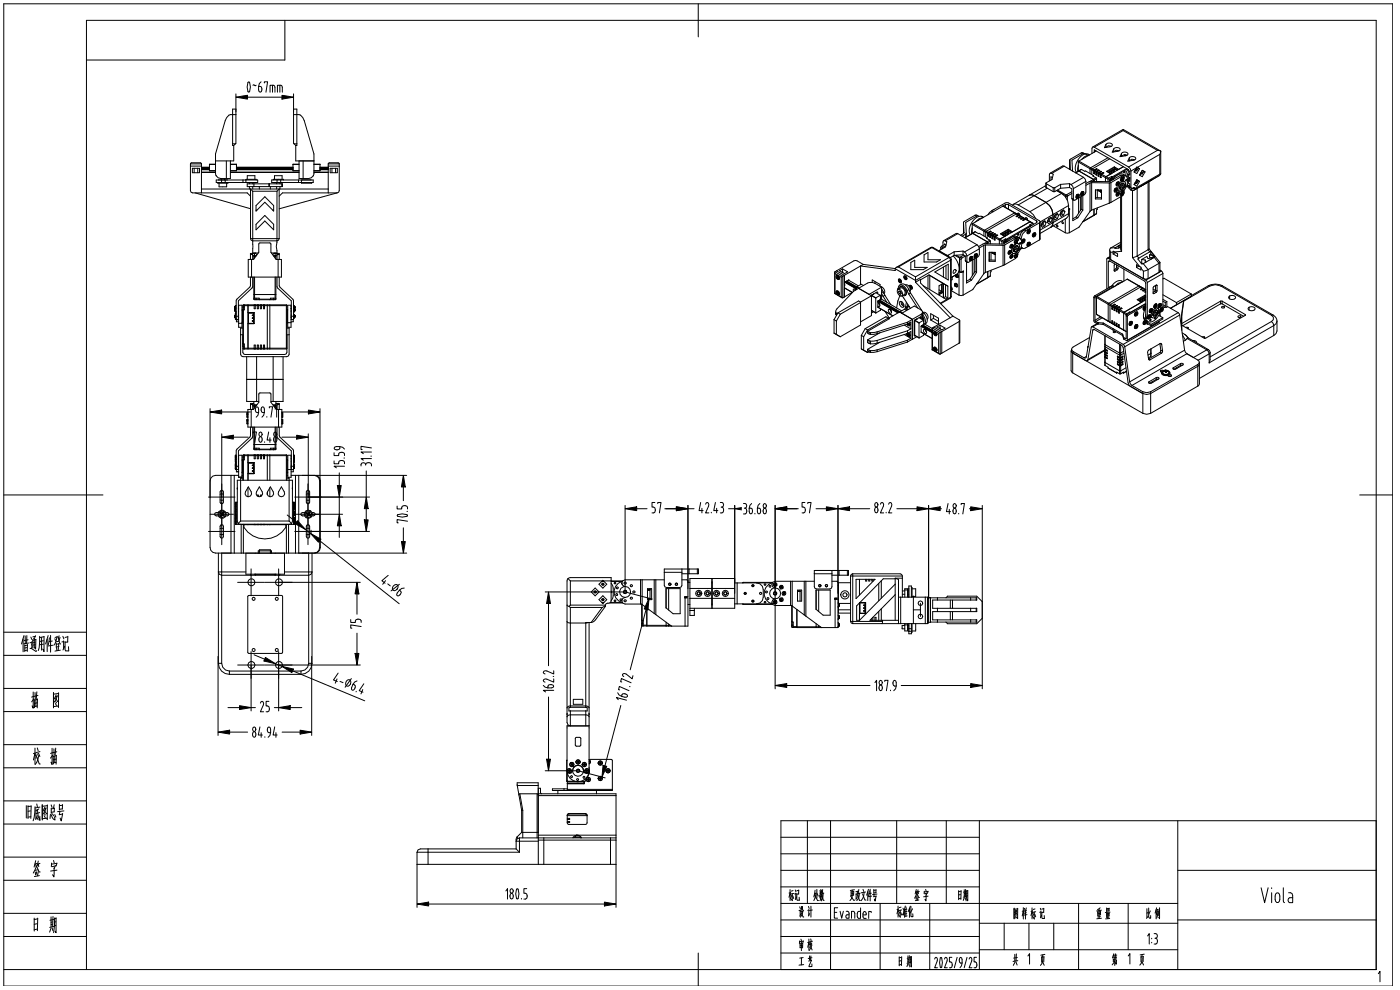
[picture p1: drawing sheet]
<svg xmlns="http://www.w3.org/2000/svg" width="297mm" height="210mm" viewBox="0 0 297 210" stroke-linecap="round" stroke-linejoin="round" font-family="sans-serif">
<!-- layer: 0 -->
<g fill="none" stroke="#000" stroke-width=".21">
<path d="M40.4 34.8v5.6l.1 .4 .4 .1h11.5l.7 .7M40.4 34.8l.2-.3h1.9l.2 .3M40.4 35.2h2.3M40.4 34.8h2.3M40.8 35.7h1.5v.9h-1.5zM41.2 35.7v.9M41.9 35.7v.9M42.7 36.5h3M42.7 35.5h1.7M42.7 36.6h3M42.7 35.7h1.7M42.7 35.8h1.7"/>
<path d="M42.7 34.8v6.1M42.7 36h1.7M42.7 35.6h1.7M44.4 34.9h1.3M45.7 34.8h-1.3v1.4h1.3M45.9 38.2h8.8v.5h-8.8zM46.2 38.7v.2h2.2v-.2M46.3 38.2h1.9M46.5 38.9v.7h1.6v-.7M46.9 37.9v.3M47 38.2v.5M47.6 37.9v.3"/>
<path d="M47.8 38.2v.5M48 34.1v3.8M48.9 34.9h1.3M48.9 34.8h1.3v1.4h-1.3M48.9 36.5h14.5M48.9 36.6h14.5M49.3 23.1h.7v7.3l-.4 .5h-.3zM49.3 30.5h.6M49.6 30.9v3.2h-3.9M50 24.3l-1.4 .1-.5 .6-.3 .6-2.1 7.1 .1 4.3a1.29 1.29 0 0 0 1.1 .9h2v-3.8M50.2 35.5h12M50.2 35.7h12"/>
<path d="M50.2 35.8h12M50.2 36h12M50.2 35.6h12M51.5 38.2v.5M52.3 38.7h.1M52.5 38v-.7h1.6v.7M52.9 38.7v.3M52.9 39.6v.5M53.6 38.7v.3M53.6 39.6v.5M53.9 39v.6M54.2 38.7h.1"/>
<path d="M54.3 38.2v-.2h-2.1v.7M55 39.6v.5M57 39v.6h-4.6v-.6h7.5v.6h-2.8v-.6M57.4 39.6v.5M57.6 38.2h8.8v.5h-8.8zM58 38.2v-.2h2.1v.2M58.1 38.7h.1M58.2 38v-.7h1.6v.7M58.7 38.7v.3M58.7 39.6v.5M58.8 38.2v.5M59.4 38.7v.3"/>
<path d="M59.4 39.6v.5M59.5 38.2v.5M59.8 39v.6M60 38.7h.1M62.2 34.9h1.2M62.3 24.3l1.5 .1 .4 .6 .3 .6 2.1 7.1v4.1l-.1 .5M62.3 23.1h.7v7.8h-.3l-.4-.5zM62.4 30.5h.6M62.7 30.9v3.2h3.9M63.3 38.2v.5M63.4 34.1v3.8h2l.6-.2 .5-.4M63.4 34.8h-1.2v1.4h1.2"/>
<path d="M63.9 38.2l.1 .7h2.1v-.2M64.1 38.2h1.9M64.3 34.1v3.8M66.5 37.3h.1M66.6 34.9h1.3M66.6 34.8h1.3v1.4h-1.3M66.6 36.5h3M66.6 36.6h3M67.9 35.5h1.7M67.9 35.7h1.7M67.9 35.8h1.7M67.9 36h1.7"/>
<path d="M67.9 35.6h1.7M69.6 34.8l.3-.3h1.8l.3 .3M69.6 34.8v6.1M69.6 35.2h2.4M69.6 34.8h2.4M70 35.7h1.6v.9h-1.6zM70.4 35.7v.9M71.2 35.7v.9M72 34.8v5.6l-.2 .4-.3 .1M41.4 40.9l11.7 3.4M42.7 40.1h26.9M53.1 58.8v2l-3 2.8v4.2"/>
<path d="M53.1 54h.5M53.1 50.6l.2 .4 .3 .1h5.2l.3-.1 .1-.4M53.1 50.6h6.1M53.4 55v3.8M53.6 58.8v2.2l-3 2.8v4h-.6M53.6 53.8v1.2M53.6 53.8h-.5v1.2M53.6 54.2h.8M53.6 40.6v13.1h1.2M53.6 40.6h5.2M53.6 40.6l-.5-.5v10.5M53.8 54.3h.5"/>
<path d="M53.8 54.3v.6M53.8 58.8v4.7M53.9 53.7v.1M54 54.2l-.2 .1M54 53.8v.9M54 58.8v4.4M54.1 53.8l.4 .2M54.2 53.8h-.6M54.3 44.6h.2M55 51.6h2.4l.1 1.9 1.1 1.5h1.1v3.8h-7v-3.8h1.1l1.1-1.5zM56.2 41.7l1.9 1.9v1.2l-1.9-1.9-1.9 1.9v-1.2zM56.2 45.7l1.9 1.9v1.1l-1.9-1.8-1.9 1.8v-1.1z"/>
<path d="M57.8 44.6h.3M58 54.2h.8M58.1 54.3h.4M58.1 53.8h.7M58.2 53.7l-.4 .3M58.4 54.2v.5M58.4 58.8v4.4M58.4 53.8l.1 .5M58.5 53.7v.1M58.5 54.3v.6M58.5 58.8v4.7M58.8 40.6v10.8l-.2 .9 .2 1.4h-1.2"/>
<path d="M58.8 40.6l.4-.5v10.5M58.8 58.8v2.2l3 2.8v4M58.8 53.8v1.2M58.8 53.8h.4v1.2M58.8 54h.4M59 55v3.8M59.2 58.8l.1 2 2.9 2.8 .1 4.2h-.6M71.5 40.9h-11.6l-.7 .7M71.5 40.9l-12.3 3.4M49.8 65.7h.1M49.8 67.2h.1M49.8 65.9h.1"/>
<path d="M49.8 65.3h.1M49.8 67.2l.2 .3M49.8 65.6v.1M49.8 65.3l.1 .2-.1-.2M49.8 65.8l.1 .2-.1-.1M49.8 67.2l.1 .2M49.8 67.2l.1 .1M49.8 67v.1M49.8 65.1h.1M49.8 65.2v.1M49.8 65.6v.3M49.8 67v.2"/>
<path d="M49.8 65.9l.2 .3M49.8 65.1v.1M49.8 66.9v.1M49.9 65.1h-.1M49.9 65.7l-.1 .1M49.9 65.6l-.1 .1M49.9 65.1l-.1 .1M49.9 65.6v.1M49.9 65.6h.1M49.9 67.3v.1M49.9 67.4l.1 .4M50 66.7l-.2 .2"/>
<path d="M50 64.8l-.2 .3M50 65.6h-.1M50 67h-.2M50 65l-.1 .1M50 66.2h.1M50 66.7h.1M50 67.5h.1M50 64.8h.1M50 64.8v1.4M50 66.7v.8M50 66.1h.1M50 66.4l-.1 .3"/>
<path d="M50 66.4v.3M50 67.5v.3M50 66.4h.1M50.1 65.4l-.3 .2M50.1 67.1h.5M50.2 67.8v.5h.4M50.2 67.8h.4M50.6 65.5h.1M50.6 66h.1M50.6 66.9h.1M50.6 67.3h.1M50.6 65h.1"/>
<path d="M50.6 65.4h.1M50.6 64.7h.7v4.7h-.7zM50.6 68.6h.7M51 71h.5M51.3 68.4l.1 .1M51.4 65.7l-.1 .1M51.4 65.7h.1M51.4 68.5h.1M51.4 65.7v2.8M51.5 65.1v.7M51.5 69.6h-.5v5.5l.2 .4 .4 .2h9.2l.4-.2 .1-.4v-5.5h-.4M51.5 65.1h.3"/>
<path d="M51.5 73.9l.1 .1M51.6 73v1M51.6 73l-.1-.1v.7h.3M51.6 64.7v1M51.6 73h.2v1M51.6 65.7v7.3M51.6 64.7l-.1 .4M51.6 65.7l-.1 .1M51.6 64.7h9.2M51.6 74h9.2M51.8 64.8h2.1M51.8 73.9h2.1"/>
<path d="M51.8 64.7v1h-.2M52.3 75.7v4.8h7.7v-4.8M52.6 66.3h1.3v2.3h-1.3M52.6 64.7v9.3M52.7 66.3v2.3M52.7 66.4h1.1v2.2h-1.1zM53.5 66.9h.1M53.5 67.5h.1M53.5 68.1h.1M53.6 67h.1M53.6 67.5h.1M53.6 68.1h.1"/>
<path d="M53.6 68.1h-.1M53.6 66.9l-.1 .1M53.6 67.5h-.1M53.7 66.9h.1M53.7 67.5h.1M53.7 68.1h.1M53.7 68.1h-.1M53.7 66.9l-.1 .1M53.7 67.5h-.1M53.8 63.5h1.2M53.8 63.2h1.2v.3M53.8 62.5h4.7"/>
<path d="M53.8 63.5l.5 .1M53.9 66.3v2.3M53.9 64.8h.3M53.9 64.7v.8h.3v-.8M53.9 74v-.8h.3v.8M53.9 74h.3M53.9 73.9h.3M53.9 64.7h.3M54.2 64.8h.4M54.2 73.9h.4M54.3 63.6h.8M54.3 63.2v.4"/>
<path d="M54.4 75.7v4.8M54.6 64.8h.2M54.6 74v-.8h.2v.8M54.6 64.7v.8h.2v-.8M54.6 74h.2M54.6 73.9h.2M54.6 64.7h.2M54.8 64.8h.4M54.8 73.9h.4M55 63.5h2.4M55 63.5l.1 .1M55.1 63.6h2.2"/>
<path d="M55.2 64.8h.3M55.2 64.7v.8h.3v-.8M55.2 74v-.8h.3v.8M55.2 74h.3M55.2 73.9h.3M55.2 64.7h.3M55.5 64.8h.4M55.5 73.9h.4M55.9 64.8h.2M55.9 64.7v.8h.2v-.8M55.9 74v-.8h.2v.8M55.9 74h.2"/>
<path d="M55.9 73.9h.2M55.9 64.7h.2M56.1 64.8h4.7M56.1 73.9h4.8M56.7 64.7v9.3M57.2 64.7v9.3M57.3 63.6h.8M57.4 63.5h1.1M57.4 63.5l-.1 .1M57.9 75.7v4.8M58.1 63.2v.4M58.5 63.2h-1.1v.3"/>
<path d="M58.5 63.5l-.4 .1M60.8 64.7v.1M60.8 64.8h.1M60.8 64.8v9.2M60.8 64.7l.1 .1M60.9 64.8v9.9l-.2 .4-.3 .1h-8.4l-.4-.1-.1-.4v-8.9M60.9 65.7h.1M60.9 68.5h.1M60.9 73.9l-.1 .1M60.9 71h.4M60.9 65.7v2.8M61 68.4l-.1 .1"/>
<path d="M61 64.7h.7v4.7h-.7zM61 68.4h.7M61.7 65.5h.1M61.7 66h.1M61.7 66.9h.1M61.7 67.3h.1M61.7 65h.1M61.7 65.4h.1M61.8 67.1h.5M62.2 67.8v.5h-.5M62.3 65.4l.3 .2M62.3 66.2h.1"/>
<path d="M62.3 66.7h.1M62.3 67.5h.1M62.3 64.8h.1M62.3 66.1h.1M62.4 66.7l.2 .2M62.4 64.8l.2 .3M62.4 67h.2M62.4 65.6l.1 .1M62.4 65l.1 .1M62.4 64.8v1.4M62.4 66.7v.8M62.5 66.9l.1 .1"/>
<path d="M62.5 65.7l.1 .1M62.5 65.6l.1 .1M62.5 65l.1 .1M62.5 65.7h.1M62.5 67.3v.1M62.5 66.9l.1 .2M62.5 65l.1 .2M62.5 65.1h.1M62.6 65.3h.1M62.6 66.9v.1M62.6 67.2l-.1 .1M62.6 67.2l-.1 .2"/>
<path d="M62.6 65.8l-.1 .2M62.6 65.9l-.1 .1M62.6 65.3l-.1 .1M62.6 65.7h-.1M62.6 65.1h.1M62.6 65.2v.1M62.6 65.6v.3M62.6 67v.2M62.6 65.1v.1M62.6 65.9l-.2 .3M62.6 65.3l-.1 .2M62.6 67.2l-.2 .3"/>
<path d="M62.6 67.2h.1M62.6 65.9h.1M52.3 80.5h7.7M53.7 80.5h.1M54 80.5h.1M58.4 80.5h.1M58.6 80.5h.1M120.3 128.4l.4 .2M120.3 131.9l.7 .3 3.8-.2M120.5 122.7l.5-.2h8.6v5a1.09 1.09 0 0 1-1 .6l-.2 .3M120.5 122.7l-.2 .5v30.1l.2 .5 .5 .2v-3.2M120.5 122.7l.5 .5"/>
<path d="M120.7 128.6l.3 .3M121 128.4h7.4M121 123.2v5.2M121 128.9v21.1M121 123.2h11.1M121 128.4l-.3 .2M121 128.9h6.8M125 132v22h-4.7M125.4 132h-1.1v18M125.4 125.6l.9-.9 .8 .9-.8 .8zM127.1 123.9l.8-.8 .8 .8-.8 .9zM127.1 127.2l.8-.8 .8 .8-.8 .8z"/>
<path d="M127.7 127.8h.4M127.7 123.3h.4M127.8 128.9l-2.4 3.1M127.8 127.9h.2M128.4 128.5l-.6 .4M128.4 128.4v.3l-2.1 2.8-.6 .5h-.3M129.4 127.9h2.7M129.5 127.8h2.4M129.6 123.7a3.4 3.4 0 0 1 0 3.7M129.6 125.4l.2 .2-.2 .2M129.6 123.3h2.3M131.9 123.6l.1 .4"/>
<path d="M131.9 127.2l-.2-.2-.1 .1v.3l.3-.1M132 127.2h-.1M132 123.3a2.34 2.34 0 0 0-1.7 2.3 2.34 2.34 0 0 0 1.7 2.2M132.4 125.7l-.1 .1M132.6 126.7l-.5 .2-.2 .5 .2 .5 .5 .2h3.5l6.4 4.7M132.6 124.4a1.17 1.17 0 0 1 1.2 1.2 1.17 1.17 0 0 1-1.2 1.1M132.6 124.4a1.17 1.17 0 0 0-1.2 1.2 1.17 1.17 0 0 0 1.2 1.1M132.9 125.4l-.5-.1v.4M132.9 125.4l-.1 .4-.4-.1M132.9 125.3v.1M135.9 123v5.1M136.1 131.5v.8"/>
<path d="M136.1 132.3h.3M136.1 128.2v3.3M136.1 132.3l.1 .5M136.1 131.5l.1 .1M136.2 123v8.6M136.2 131.6v1.2M136.2 131.6h.2v1.2M136.4 132.6h.8M137.2 129v3.8M137.2 132.6h5M137.4 125.2h.5M137.4 125.1h.5"/>
<path d="M137.4 124.9h.8v2.3h-.8zM137.9 124.9v2.3M138.8 123v7.1M139.1 123v7.4M140.9 123h-8.3l-.5 .2-.2 .5 .2 .5 .5 .2M140.9 121.4h3.8M141.3 128.9l1.5 1.3h1.5v-5.3h-3v4.1M141.3 132v.8M141.8 124.9v4.5M141.8 132.4v.4M144.7 120.7v3.5l-.2 .3-.3 .1h-2.8l-.3-.1-.2-.3v-3.5h7.3v1h-3.5M144.7 123h1l.2 .2v3.4h-.7v.2h.7v6h-9.7"/>
<path d="M145.3 126.8v6M145.4 126.6v.2M145.5 126.6v.2M145.7 126.6v.2M145.9 128.2h.5M145.9 123.5h.5M146.2 120.7v1M146.4 129h9.5v-6.3h-9.5v7.9h.9v-1.6M146.4 124.8h9.5M146.4 126.9h9.5M146.4 129.5h.9M147.9 120.7v1"/>
<path d="M148.5 125.6v.5M151 122.7v6.3M151 123.7h.1M151 128.1h.1M151 128.3h.1M151 123.4h.1M155.9 123.7h7.8M155.9 128.1h7.8M156.4 123.7v4.4M157.5 128.1l.2 .1M157.7 123.5l-.2 .2M157.7 123.5v.2"/>
<path d="M157.7 128.1v.1M157.7 128.2h6.2M157.7 123.5h6.2M160.5 123.7l.7 .1 .5 .6 .2 .7v1.6l-.2 .7-.5 .5-.7 .2M163.9 123.6a2.34 2.34 0 0 0-1.8 2.3 2.34 2.34 0 0 0 1.8 2.2M164.2 126.1h-.1M164.3 127.9l-.1 .1M164.4 124.1v.2M164.4 124l-.1 .1M164.4 124.3l-.1 .1M164.4 124.7a1.17 1.17 0 0 0-1.1 1.2 1.17 1.17 0 0 0 1.1 1.1M164.4 127l-.5 .2-.2 .5 .2 .5 .5 .2h3.5l6.4 4.7"/>
<path d="M164.4 124.7a1.17 1.17 0 0 1 1.2 1.2 1.17 1.17 0 0 1-1.2 1.1M164.5 123.9l.1-.2-.4 .2 .1 .1M164.6 124l.1 .1h-.2l-.1 .2M164.6 123.9l-.1 .1M164.6 123.6h-.3l-.2 .3v.3l.2 .2M164.6 123.6l.2 .2v.3l-.2 .3h-.3M164.6 123.6l-.1 .1M164.6 127.5l-.4 .1 .1 .2-.1 .2M164.6 127.5h.1M164.7 127.6l-.1 .4-.2-.1-.1 .1M164.7 127.5l-.1 .1M164.7 125.7l-.1 .4h-.4"/>
<path d="M164.7 125.7l-.4-.1-.1 .5M164.7 127.4l-.3-.1-.3 .2-.1 .3 .2 .2M164.7 127.4l.1 .3-.1 .3-.2 .2-.3-.2M164.7 127.4l-.1 .1M164.7 125.7h.1M165.6 127.4h.1M165.6 124.8v.1M165.7 124.6v.2M165.7 124.6h-.1M165.8 124.3l.1 .2M165.8 124.3v.1h-.3l.1 .2M165.9 124.5l.1 .2h-.2l-.1 .1"/>
<path d="M165.9 124.5h.1M166 124.2h-.4l-.2 .2v.3l.2 .2M166 124.2l.2 .2-.1 .3-.2 .2h-.3M166 124.2l-.1 .1M166 127l-.1 .2 .1 .1-.4 .1M166 127h-.1M166 126.9l-.3-.1-.2 .1-.1 .3 .1 .3M166 126.9l.2 .3-.1 .3-.3 .1-.3-.1M166 126.9l-.2 .2-.2-.1-.1 .5M166.2 126.1h-.1M166.4 125.6l-.1 .2-.2-.1v.4M166.5 125.6h-.1"/>
<path d="M166.5 125.7v.4l-.2-.1-.2 .2M166.5 125.6v.1M166.5 125.5h-.3l-.2 .1-.1 .3 .2 .3M166.5 125.5l.2 .3-.1 .3-.2 .2-.3-.1M166.5 125.5v.1M167.7 123.3v5.1M167.9 131.8v.8M167.9 132.6h.4M167.9 128.5v3.3M167.9 132.6l.2 .5M167.9 131.8l.2 .2M168.1 123.3v8.7"/>
<path d="M168.1 132v1.1M168.1 132h.2v1.1M168.1 133.1h.9M168.3 132.9h.7M169 133h5M169.2 125.2h.9v2.3h-.9zM169.2 125.4h.5M169.2 125.5h.5M169.7 125.2v2.3M170.6 123.3v7.1M171 123.3v7.4M172.7 123.3h-8.3l-.5 .2-.2 .5 .2 .5 .5 .2"/>
<path d="M172.7 121.7h3.8M173.1 125.2h3v5.3h-1.5l-1.5-1.2zM173.1 125.2v4.1M173.1 132.3v.8M173.7 125.2v4.5M173.7 132.7v.4M176.5 121v3.5l-.1 .3-.4 .1h-2.8l-.3-.1-.2-.3v-3.5h7.3v1h-3.5M176.5 123.3h1l.3 .2v3.4h-.7v.2h.7v6h-8.8v-3.8M177.2 127.1v6M177.2 126.9v.2M177.3 126.9v.2M177.4 126.9v.2"/>
<path d="M177.5 126.9v.2M177.8 127.9l.2 .1M177.8 130.5h.1M177.8 131.3h.1M177.8 132.1h.1M177.8 132.9h.1M177.9 129.4h2.5M177.9 124.1l-.1 .1M177.9 130.5l.1 .1M177.9 132.1l.1 .2M177.9 128.3h.1M177.9 130.9h.1"/>
<path d="M177.9 130.5v.8M177.9 132.1v.8M178 128h2.4M178 128l.1 .3M178 130.6l.1 .3M178 130.8h.1M178 132.5l.1 .2M178 132.3l.1 .2M178 130.9h.1M178 128.3h.1M178 132.8l-.1 .1M178 132.3h.1"/>
<path d="M178 131.2l-.1 .1M178 130.6l.1 .1M178 128.6l-.2 .1M178 132.8h.1M178 130.8l.1 .2M178 128.6h.1M178 128h.1M178 131.2h.1M178 130.6h.1M178 121v1M178.1 131.1l-.1 .1M178.1 132.7h.1"/>
<path d="M178.1 131h.1M178.1 128.4h.1M178.1 128.3v.1M178.1 128.4l-.1 .2M178.1 131l-.1 .2M178.1 130.9h-.1M178.1 132.6l-.1 .2M178.1 132.7l-.1 .1M178.1 132.5h-.1M178.1 130.9h.1M178.1 130.7v.1M178.1 132.5h-.2"/>
<path d="M179.8 121v1M180.4 131.8l.2 .3 .3 .2M180.4 123.6h-2.5v6.5h2.5M180.4 131.8h6.8M180.4 122.2h11M180.4 122.2v9.6M180.9 121.7l-.3 .2-.2 .3M180.9 121.7h10.1l.3 .2 .1 .3M180.9 132.3h15.9M180.9 121.7v10.6M181.6 122.9h4l-4 4.1zM182.3 122.9v3.3"/>
<path d="M182.3 127.9v3.7M182.4 127.9v2.2M182.4 127.8h1.2v2.3h-1.3M182.4 127.9h1.1v2.2h-1.1zM183.2 128.4h.1M183.2 129h.1M183.2 129.6h.1M183.3 128.4h.1M183.3 129h.1M183.3 129.6h.1M183.3 129.6h-.1M183.3 128.4h-.1"/>
<path d="M183.3 129h-.1M183.4 128.4h.1M183.4 129h.1M183.4 129.6h.1M183.4 129.6h-.1M183.4 128.4h-.1M183.4 129h-.1M183.6 127.8v2.3M183.6 122.9v.3h.3v-.3M184.3 122.9v.3h.2v-.3M184.9 122.9v.3h.3v-.3M184.9 131.2v.4"/>
<path d="M185.2 131v.6M185.6 131.6v-.6h.2v.6M185.6 122.9h.1M186.4 123.7v3.7M186.4 129.7v1.9M187 123.2v3.7M187 129.1v2.5M187.2 131.8l-.1 .5M187.2 131.6v.2M189.9 122.6l.7 .3v9.4M189.9 122.8h-2.5l-5.7 5.7v3.1h.6M189.9 126.2l-5.3 5.4h6"/>
<path d="M189.9 122.6h1.5M189.9 122.6v9M189.9 123.9l-7.6 7.7M190.6 126.7h6.2M191.1 126.7v5.6M191.4 126.1h.5M191.4 125.4h.5M191.4 122.2v4.5M191.9 126.7v-1.8h.6v1.8M191.9 132.7h-.5v.7h.5M191.9 132.3v1.5h.6v-1.5M191.9 132.6h.6"/>
<path d="M191.9 125.1h.6M192.5 126.1h.3M192.5 125.4h.3M192.5 132.7h.3M192.8 134h.1M192.8 124.8h.1M192.8 132.3v2.1h.5v-2.1M192.8 126.7v-2.4h.5v2.4M192.8 133.9h.5M193.3 133.4h-.8M193.3 124.6h.2v2.1M193.5 124.9h.8v1.6h-.8"/>
<path d="M193.5 132.3v1.8h-.2M193.8 126.4v5.9M193.8 129.4h1.5M194.3 132.3v1.5h-.8M195.3 128v2.8M196.3 126.7v5.6M196.8 126.7l.2 .2v5.2l-.2 .2M196.8 126.7v5.6M196.9 126.8h.5v5.2h-.4M197 126.8h10.2v.5h-9.3v1.7h9.3v.7h-9.3v1.8h9.3v.5h-9.8M198.9 126.8v.5M198.9 129v.7"/>
<path d="M198.9 131.5v.5M200.7 126.8l.3-.3h6.2l1.2 1.1v3.5l-1.2 1.2h-6.2l-.3-.3M201.6 127.3v1.7M201.6 129.7v1.8M202.1 127.3v1.7M202.1 129.7v1.8M205.9 126.8v.5M205.9 129v.7M205.9 131.5v.5M207.1 126.8v.5M207.1 129v.7M207.1 131.5v.5"/>
<path d="M120.3 152l.3-.3 .4-.1h3.3l.6 .2 .1 .2M120.3 150.2l.1-.2 .6-.3h3.3l.6 .3 .1 .2M120.3 151.4v.2M121 150l-.3 .1v.7h3.9v-.7l-.3-.1M121 150.8h.1M121 150h3.3M121.6 148.3h2v1.1h-2zM124.3 150.8v3.2M124.3 150.8h.1M124.9 151.4h.1M124.9 151.4l.1 .2"/>
<circle cx="53.6" cy="67.5" r=".07"/>
<circle cx="53.6" cy="68.1" r=".07"/>
<circle cx="53.6" cy="66.9" r=".07"/>
<circle cx="126.3" cy="125.6" r=".18"/>
<circle cx="126.3" cy="125.6" r=".23"/>
<circle cx="127.9" cy="123.9" r=".18"/>
<circle cx="127.9" cy="127.2" r=".18"/>
<circle cx="127.9" cy="123.9" r=".23"/>
<circle cx="127.9" cy="127.2" r=".23"/>
<circle cx="130.5" cy="127.4" r=".18"/>
<circle cx="130.5" cy="123.7" r=".18"/>
<circle cx="130.8" cy="126.1" r=".21"/>
<circle cx="131" cy="124.7" r=".21"/>
<circle cx="132.6" cy="125.6" r=".37"/>
<circle cx="132.6" cy="123.7" r=".23"/>
<circle cx="132.6" cy="127.4" r=".23"/>
<circle cx="133.9" cy="126.9" r=".23"/>
<circle cx="133.9" cy="124.2" r=".23"/>
<circle cx="134.5" cy="125.6" r=".23"/>
<circle cx="142.1" cy="123.9" r=".26"/>
<circle cx="142.1" cy="123.9" r=".23"/>
<circle cx="143.5" cy="123.9" r=".26"/>
<circle cx="148.2" cy="125.9" r=".65"/>
<circle cx="148.2" cy="125.9" r=".35"/>
<circle cx="150.1" cy="125.9" r=".65"/>
<circle cx="150.1" cy="125.9" r=".35"/>
<circle cx="152" cy="125.9" r=".35"/>
<circle cx="152" cy="125.9" r=".65"/>
<circle cx="153.9" cy="125.9" r=".35"/>
<circle cx="153.9" cy="125.9" r=".65"/>
<circle cx="158.1" cy="125.9" r=".23"/>
<circle cx="158.1" cy="125.9" r=".18"/>
<circle cx="159.7" cy="124.2" r=".18"/>
<circle cx="159.7" cy="127.5" r=".18"/>
<circle cx="159.7" cy="124.2" r=".23"/>
<circle cx="159.7" cy="127.5" r=".23"/>
<circle cx="161.4" cy="125.9" r=".23"/>
<circle cx="162.3" cy="127.7" r=".18"/>
<circle cx="162.3" cy="124" r=".18"/>
<circle cx="162.6" cy="125.6" r=".21"/>
<circle cx="162.9" cy="127" r=".21"/>
<circle cx="163.3" cy="124.4" r=".21"/>
<circle cx="164.4" cy="125.9" r=".37"/>
<circle cx="173.9" cy="124.2" r=".26"/>
<circle cx="173.9" cy="124.2" r=".23"/>
<circle cx="175.3" cy="124.2" r=".23"/>
<circle cx="175.3" cy="124.2" r=".26"/>
<circle cx="179.2" cy="126.2" r=".46"/>
<circle cx="179.2" cy="126.2" r=".88"/>
<circle cx="183.3" cy="129.6" r=".07"/>
<circle cx="183.3" cy="128.4" r=".07"/>
<circle cx="183.3" cy="129" r=".07"/>
<circle cx="195.3" cy="130.8" r=".49"/>
<circle cx="195.3" cy="128" r=".49"/>
</g>
<g fill="none" stroke="#000" stroke-width=".21">
<path d="M18.3 4.3h273.7v201.4h-273.7zM148.1 .8v7M.8 105h21M288.4 105h7.1M171.3 174.1v17.5M176.2 174.1v31.6M190.2 174.1v17.5M200.7 174.1v17.5M207.8 174.1v31.6M249.9 174.1v31.6M292 174.1h-126.3v31.6M165.7 191.6h84.2"/>
<path d="M165.7 188.1h42.1M186.7 191.6v14.1M197.2 191.6v14.1M249.9 195.1h42.1M249.9 184.6h42.1M148.1 202.2v7"/>
</g>
<g fill="none" stroke="#000" stroke-width=".21">
<path d="M.8 .8h294.7v208.4h-294.7zM60.4 4.3v8.4h-42.1M.8 139h17.5M.8 134.1h17.5M.8 158h17.5M.8 150.9h17.5M.8 146h17.5M.8 174.8h17.5M.8 169.9h17.5M.8 162.9h17.5M165.7 177.6h42.1M.8 198.7h17.5"/>
<path d="M.8 193.7h17.5M.8 186.7h17.5M.8 181.8h17.5M165.7 198.7h42.1M165.7 195.1h42.1M165.7 184.6h42.1M165.7 181.1h42.1M207.8 195.8h42.1M213 195.8v5.7M218.3 195.8v5.7M223.5 195.8v5.7M228.8 191.6v14.1"/>
<path d="M239.3 191.6v9.9M.8 205.7h17.5M165.7 202.2h42.1M207.8 201.5h42.1"/>
</g>
<g fill="none" stroke="#000" stroke-width=".21">
<path d="M4.9 135.6v2.7M5.1 134.8l-.5 1.8M5.3 136.8v1.4M5.3 134.9l.1 1.6M5.7 137.4l-.4 .1M5.7 134.8l-.1 1.6M5.8 137.9l-.5 .1M5.8 136.7v1.5M5.8 136.8l-.5 .1M6 135.7l-.9 .2M6.1 136.4l-1.1 .2M6.4 137.5l.3 .1 .9 .6"/>
<path d="M6.6 135.1l.1 .5M6.8 136.2l-.5 .2M6.8 136.1l-.1 1.5M7 135.6v1.9M7.1 135.4l.2 .3M7.3 135.7v1.8M7.4 136.3h-.3M7.5 136.8h-.4M7.5 135l-.5 .1M7.6 134.9l-.4 .6M7.6 135.6v2.1l-.2-.4M7.6 135.7l-.6 .1"/>
<path d="M7.8 138l-.2 .1M8.4 135.2l.9-.2v3.2l-.2-.5M8.4 135l-.1 2.4-.2 .6M8.8 135.2v2.7M9.2 135.9l-.7 .2M9.2 136.6l-.7 .2M10 135.6v2.6M10.2 134.8l-.5 1.8M10.5 135.3l-.3 1.5M10.7 134.8v3.5M11.1 136l-.7 .1M11.2 136.9l-1 .1"/>
<path d="M11.6 135.5l.2 .4M11.9 136.4v.9M12 137.4l.1 .6M12.1 135.1l-.4 .1M12.1 135l-.2 1.1-.5 .8M12.3 135.1l.4 1.5h.2M12.4 137.3l-.1 .7M12.5 136.6l-.6 .1M12.5 136.5l-.1 .6M12.5 136l-.6 .1M12.5 137.1l-.6 .2M12.5 134.9l-.1 .6"/>
<path d="M12.7 135.2l-.2 .7M12.8 137.9l-1.1 .2M13.3 135l.2 .5M13.5 136.1l-.4 .1M13.5 135.9v1.7M13.7 137.1l-.3 .8M13.8 136.1v1.7l.2 .3h.6l-.1-.9M14.4 135.1l-.6 .1M14.4 136.2l-.6 .1M14.4 135l-.1 1.2M7 146.8v3.4l-.2-.5M7.2 148.3l-.5 .6"/>
<path d="M7.2 147.7l-.5 .2M7.3 148.4v1.7M7.4 158.7v3.4M7.4 159.8l-.3 1.4M7.4 146.9l.1 1.3M7.6 148.4v1.4M7.7 159.7l-.6 .2M7.8 146.7l-.1 1.6M7.9 149.8l-.6 .1M7.9 158.7l.2 .5M7.9 149.1l-.6 .1M7.9 159.9l-.3 1"/>
<path d="M7.9 148.3v1.9M7.9 148.3l-.6 .2M8.1 147.5l-.8 .2M8.2 159.8l.3 .7M8.5 159.4l-.8 .2M11 158.7v3.5l-.2-.5M11.2 159.7l-.5 .1M11.3 149.9l1.1-.1v.3M11.3 146.9v3.3M11.4 158.8l.1 1.4M11.7 148l.5 .8h.2M11.7 149.2l.3 .4"/>
<path d="M11.8 148.8l.2 .3M11.8 158.7l-.1 1.5M11.9 147.4l-.4 .9M12.1 159.5l-.8 .2M12.1 147.7l-.3 .1M12.2 147.6l-.8 1.4M12.4 147.1l-1.1 .1M12.4 146.9v3.1M5.6 170.9v2.6M5.9 170.9v2.7M6.5 172l-.6 .1M6.5 173.3h-.6"/>
<path d="M6.6 171l-.7 .1M6.6 170.9l-.1 2.7M7.4 160l.2 .4M7.4 171.1l-.2 2.4-.2 .6M7.6 171.7v2M7.8 170.5l.1 .7M7.8 160.6l.5 1.5h.2M7.9 173.4l.2 .5M7.9 173l-.3 .8M8 171.8l.1 1.5 .4 .7-.1-.9M8.2 171.6l-.6 .4M8.2 160.2l-.2 1-.5 .9"/>
<path d="M8.4 172.4l-.8 .2M8.5 171.2l-1.1 .2M9 173.7l1-.1v.3M9 170.7v3.2M9.4 171.8l.5 .8h.1M9.4 173l.2 .4M9.4 172.6l.2 .3M9.5 171.2l-.4 .9M9.7 171.5l-.3 .1M9.8 171.4l-.8 1.4M10 170.9l-1 .1M10 170.7v3.1"/>
<path d="M10.7 172.7l-.1 .9M10.8 172.8l.3 .6 .6 .5-.1-.6M10.8 170.7l.3 .6M10.9 171.4v1.2M11.1 172.6l.3 .5M11.2 160.2l-.5 .6M11.3 160.3v1.8M11.5 170.7l-.2 .8M11.5 171.5l-.6 .1M11.5 171.4v.8l-.6 .1M11.6 160.4v1.3M11.6 172.8l.3 .5"/>
<path d="M11.9 161.7l-.6 .1M11.9 161l-.6 .2M12 160.2l-.1 1.9M12 160.3l-.7 .2M12.6 170.6v1.2M12.7 172.1l-.1 .7M13.2 170.8l-.6 .1M13.3 170.7l-.1 .9M13.3 171.6l-.7 .1M13.3 172.7l-.7 .1M13.3 172.6l-.3 1.5-.2-.6M13.6 172l-1.4 .2"/>
<path d="M7.3 194.8v2.7M7.5 185v.6M7.6 182.6l-.4 1.3M7.6 183.3l.1 .5M7.7 184.9l.1 .6M7.8 183.8l.5 1.2h.2M7.8 196l-.5 .1M7.8 183.6l-.7 1.6M7.9 183.1l-.5 .2M7.9 197.1l-.6 .1M8 194.9l-.7 .2M8 194.8l-.1 2.6"/>
<path d="M8 184.5l-.5 .1M8.1 182.6l-.2 1M8.1 184.9l-.1 .9M8.1 183.3l.1 .5M8.3 185.7l-1 .2M8.5 183.1l-.5 .2M10.8 194.5v2.1M10.8 196.9l-.3 .8M10.9 183.1v.7M11.1 196.8l.1 .6M11.1 195.6h-.3M11.1 196l-.3 .1"/>
<path d="M11.2 194.4v2.2M11.4 182.5l.1 .6M11.4 195l-.8 .2M11.4 196.5l-.9 .2M11.5 184.1l-.1 1.9-.2-.5M11.6 194.7v1.8M11.7 183.7l-.7 .1M11.8 183.6l-.3 .7M11.8 196.3l-.2 .1-.2 1.4M11.8 195.5l-.2 .1M11.9 194.7v3.1l-.2-.3M11.9 194.8l-.3 .1"/>
<path d="M12.1 183.1l-1.2 .2M12.1 183.1l-.2 .6M12.1 184.6l-1.4 .2M167.6 188.7v2.3M167.7 189.9l-.1-.4-.2 .8M167.7 189.3l-.3 .1M167.9 189.9l-.2 .8M168.1 189.6v1.5l-.2-.4M168.2 190l.2 .6M168.2 188.9l-.3 .1M168.4 189.5l-.6 .2M168.7 188.8l.2 .4"/>
<path d="M168.8 189.6h-.2M168.8 189.5v1.1M169 190.3l-.3 .5M169 189.5l.1 1.5h.5l-.1-.7M169.4 188.9h-.4M169.5 189.6l-.5 .1M169.5 188.8l-.1 .8M169.6 199.6v.5M169.6 192.4l.2 .3M169.8 193.1l-.3 .1M169.8 193v1.1M169.9 199.2l.1 .4"/>
<path d="M169.9 193.8l-.2 .6M170 193.6l.4 .9h.1M170 199.8v1.8M170 192.7l-.1 .7M170 192.3v.5M170.2 192.3l.1 .7 .2 .1M170.2 192.4h-.2M170.3 193.3l-.3 .1M170.3 193.2l-.5 1.3M170.4 199.6l-.8 .2M170.4 199.6l-.1 .4M171.5 192.3l.2 .4"/>
<path d="M171.6 199.2v2.4M171.6 199.9l-.3 1M171.6 193l-.2 .1M171.6 193v1.2M171.7 193.8l-.2 .5M171.8 199.8l-.5 .1M172 199.2l.1 .4M172 199.8l-.2 .6M172 192.2v2.3M172.3 193l-.6 .1M172.4 199.6l-.6 .2M172.8 189.9l.7 1.1h.1"/>
<path d="M172.9 188.8l-.3 1.5M173.1 189.5l-.3 .1M173.1 189.4l-.5 1.6M173.3 188.7v1.8M173.3 189.5l.3 .6M173.9 188.9l.1 .4M174.1 190l-.1 .6 .3 .2M174.1 188.7v1.2M174.1 189.4l-.3 .8M174.1 189.5l.2 .3M174.3 190.2l-.4 .1M174.3 190l-.4 1"/>
<path d="M174.3 188.8l-.1 .6M174.4 189.8l.3 1.2h.1M174.4 189.3l-.5 .1M174.5 188.7l-.2 1.3M174.6 189.5l-.1 1.2-.2 .4M174.8 189.4l-.4 .1M177 193.5h.5M177.7 192.6h-.7v2.2h.7M178.2 193.3l.4 1.5 .3-1.5M179.5 193.3l.5 .1 .1 1.4-.6-.1v-.5l.6-.2M180.4 190.1l.7 .9 .2-.1M180.6 189.1v.9"/>
<path d="M180.6 194.8l.1-1.5h.3l.3 .4v1.1M180.8 188.8a2.13 2.13 0 0 1-.5 2.2M181 189.5l-.4 .1M181.1 189.1l-.5 .1M181.1 189.9l-.5 .1M181.1 189.1v.8M181.3 188.7l-.9 .2M181.6 189.6v1.1M181.9 189.1l-.3 .1M181.9 189v.6M181.9 189.6l-.3 .1M181.9 190.2l-.3 .6"/>
<path d="M182 189.9l.3 1.1h.2M182.2 188.7l-.3 1.4M182.3 189.5a1.99 1.99 0 0 1-.6 1.5M182.5 189.5h-.4M182.6 192.6l-.1 2.2h-.3l-.3-.4v-.6l.1-.4 .6-.1M183 189.6l.5 1.3h.2M183.1 194.1h.7l-.1-.6-.3-.2a1.08 1.08 0 0 0-.3 1.4l.7 .1M183.1 188.6l.1 .5M183.3 189.3a2.67 2.67 0 0 1-.6 1.8M183.6 189.2l-.9 .2M184.1 189.2v1.8M184.2 188.6l-.3 1.3"/>
<path d="M184.4 189l-.1 1M184.6 188.6v2.5M184.8 193.6v-.3h-.5v1.5M184.9 189.5h-.5M184.9 190.1l-.7 .1M185.4 188.6v.9M185.4 189.7v.5M185.8 188.8l-.4 .1M185.8 188.7v.7M185.8 189.4h-.4M185.8 190.1l-.5 .1M185.9 190l-.3 1.1-.1-.4"/>
<path d="M186 189.7l-.9 .1M190.5 192.2v2.3M190.6 193.4l-.1-.4-.2 .8M190.6 192.8l-.3 .1M190.8 194.2l.2 .4M190.8 193.5l-.2 .7M191 193.1v1.4M191.1 193.5l.2 .6M191.1 192.4l-.3 .1M191.3 193l-.6 .2M191.6 192.6l.1 .4M191.8 193l-.2 1.1-.1-.2"/>
<path d="M191.9 192.9v1.7M192 192.2l-.2 1.1M192.2 192.3v.4M192.2 192.9v1.4M192.4 193.8l-.4 .1M192.4 193.3l-.4 .1M192.4 192.9h-.5M192.4 194.3l-.5 .1M192.9 192.7v1.9M193.1 192.2l-.4 1.2M193.2 192.2l.1 2.3h.4l-.1-.7M193.6 192.8l-.5 .9"/>
<path d="M194.3 190.4l.1 .4M194.4 188.7l-.3 .9M194.4 189.2v.4M194.5 190.3v.4M194.5 189.5l.4 .9h.1M194.5 189.4l-.5 1.1M194.6 189.1l-.3 .1M194.7 190l-.4 .1M194.8 188.7l-.2 .7M194.8 190.3l-.1 .6M194.8 189.2v.4M194.9 190.9l-.7 .1"/>
<path d="M195 189.1l-.3 .1M196.1 189l-.1 .6M196.4 188.7l.1 .3M196.4 189.8v1.3l-.2-.3M196.6 189.5l-.4 .1M196.7 189.4l-.2 .5M196.9 189.1l-.8 .1M196.9 189l-.1 .5M196.9 190.1l-1 .1M203.4 188.9v1.9M203.7 189.8h-.3M203.8 190.5l-.4 .2"/>
<path d="M203.9 189l-.5 .1M203.9 188.9l-.1 1.9M204.6 188.7v1.5M204.6 190.4l-.3 .6M204.7 190.4l.1 .4M204.8 189.5h-.2M204.8 189.8l-.2 .1M204.9 188.7l-.1 1.5M205 189.1l-.6 .1M205 190.2l-.6 .1M205.1 188.9v1.2M205.3 190l-.2 .1-.2 1"/>
<path d="M205.3 189.5h-.2M205.3 188.9v2.2l-.1-.2M205.3 188.9l-.2 .1M215.1 194.7l.7-.1 .1 .3M215.1 192.6v2.3M215.4 193.4l.5 .6M215.4 194.3l.2 .3M215.5 194l.1 .2M215.5 193l-.3 .6M215.7 193.2l-.3 .1M215.7 193.1l-.5 1M215.9 192.8l-.8 .1"/>
<path d="M215.9 192.7v2.1M217.1 192.5v2.4M217.1 193.3l-.2 1M217.1 193.5l.2 .3M217.3 193.2l-.4 .1M217.3 192.7l.2 .4M217.5 193.2v1.7M217.7 192.6l-.1 .6M217.7 193.6l-.3 .1M217.8 193.2l-.5 .1M217.9 194l-.7 .1M218.9 192.6v2.3"/>
<path d="M219 193.8l-.1-.4-.2 .8M219.1 193.2l-.4 .1M219.2 194.6l.2 .3M219.3 193.8l-.3 .7M219.4 193.5v1.4M219.5 193.9l.2 .6M219.6 192.8l-.4 .1M219.7 193.4l-.6 .1M220.7 192.7l.1 .3M220.8 193.5h-.2M220.8 193.3v1.2M221 194.2l-.3 .5"/>
<path d="M221 193.4l.1 1.4h.5l-.1-.6M221.4 192.8h-.4M221.4 192.7v.8l-.4 .1M232.9 193.4v.9M233.2 192.8v2M233.4 193.8h-.5M233.4 192.6l-.6 .3M233.4 194.4l-.5 .1M233.5 193.4l-.6 .1M233.5 193.3l-.1 .7M233.5 194.1h-.6M233.7 193.1l-1.1 .1"/>
<path d="M233.7 194.8l-1 .1M234.8 193.7v.7M234.8 192.6v.8M235 193.8v1.1M235.2 194l-.4 .1M235.2 193h-.4M235.3 192.7l-.5 .1M235.3 193.8h-.5M235.3 194.5l-.6 .1M235.3 192.6v.6l-.5 .1M235.3 193.7v.6h-.5M235.4 194.8l-.9 .1"/>
<path d="M235.5 193.5l-1 .1M243.3 192.8v1.8M243.5 198.5l.3-.5v2.3M243.6 193.5l-.3 .2M243.6 194.3l-.4 .5M243.7 192.6v2l.2 .2h.2v-.6M244 193.2l-.3 .7M244.3 199v.1M244.3 199.9v.1M244.8 198l.6 .2v.7l-.2 .1M245 199h.2M245.2 199a.65 .65 0 0 1 .3 .8 .65 .65 0 0 1-.7 .5"/>
<path d="M245.3 193v1.9M245.4 192.6l-.4 1.1M245.4 193.7l.1 .4M245.5 193l-.2 1M245.7 193.4l-.2 .1M245.7 193.3l-.3 1.4M245.7 192.9l-.3 .1M245.8 193.2v1M246 192.6v2.3l-.2-.4M267.5 188.3l.8 3.2 .7-3.2M269.8 188.3v.2M269.8 189.4v2.1"/>
<path d="M270.9 189.4h.3a1.54 1.54 0 0 1 0 2h-.3a1.54 1.54 0 0 1 0-2zM272.2 188.3v2.8l.3 .4M273.4 189.4l.7 .1 .1 2h-.6l-.3-.2-.1-.4 .1-.3 .3-.2h.6M169.7 200.1v1M170 203.2v1.5M170.2 200.5l-.4 .1M170.3 200.9l-.6 .1M170.3 200.1l-.6 .1M170.3 200.1v1M170.4 203.1l-.8 .1M170.5 204.6l-1 .1M171.6 200.1l.2 .3 .3-.1"/>
<path d="M171.7 202.8v.8M172 202.8l-.1 .8M172.1 201l.2 .5M172.1 203.7l-.6 .2M172.2 203.6l-.6 1.4h.7l-.1-.5M172.2 200.1l-.4 .9M172.3 200.4l-.6 1.2M172.3 203.2l-.8 .1M190.8 203v1.9M191.1 203.8l-.3 .1M191.2 204.6l-.4 .1M191.3 203.1l-.5 .1"/>
<path d="M191.3 203l-.1 1.8M192.6 202.8v1.5M192.6 204.4l-.2 .6M192.8 204.4l.1 .4M192.8 203.5l-.2 .1M192.8 203.8l-.2 .1M192.9 202.7l-.1 1.5M193 203.1l-.6 .2M193 204.2l-.6 .1M193.1 202.9l-.1 2.2M193.3 203.5h-.2M193.3 204l-.2 .1"/>
<path d="M193.4 202.9v2.2l-.2-.2M193.4 203h-.3M198.3 203.4l.3-.3 .3 .4-.6 1.8h.6M199.5 203.2l.1-.1a2.19 2.19 0 0 1 0 2.2l-.1-.1-.2-1zM200.4 203.4l.3-.3 .3 .4-.6 1.8h.6M201.9 203.1h-.5v1h.3a.66 .66 0 0 1 .3 .7 .66 .66 0 0 1-.6 .5M203.1 203.1l-.6 2.2M204.1 204.3h-.3a.77 .77 0 0 1 0-1.2 1.54 1.54 0 0 1-.2 2.2M205.1 203.1l-.5 2.2M205.6 203.4l.3-.3 .3 .4-.6 1.8h.6M207.2 203.1h-.6v1h.3a.66 .66 0 0 1 .3 .7 .66 .66 0 0 1-.6 .5M215.3 202.4v1.5"/>
<path d="M215.3 204.1l-.3 .7M215.5 204l.3 .7M215.6 202.3l-.1 1.5M215.8 203.1l-.8 .1M215.9 203.8l-1 .1M218.1 202.8l.3-.5v2.2M221 202.9v1.2M221.2 204.1l.3 .7M221.2 203.3l-.2 1.1-.3 .4M221.2 202.5l-.1 .5M221.5 203l-.5 .1M221.5 202.9l-.1 1.1"/>
<path d="M221.7 202.5l-.9 .1M236.2 203.4v.5l.7-.1M236.3 202.7v.4M236.3 202.3l-.3 .9M236.5 203.9l-.6 .8M236.5 202.6l-.3 .1M236.5 203.2v1.6M236.6 202.7l.2 .4M236.7 202.3l-.2 .7M236.7 203.1l-.5 .1M236.8 203l-.1 .5M236.8 203.5h-.6"/>
<path d="M236.9 203.7l-.1 .8-.1-.3M236.9 202.6l-.3 .1M239.4 202.8l.3-.5v2.2M242.1 202.9v1.1M242.3 204l.3 .7M242.3 203.2l-.2 1.1-.3 .4M242.3 202.5l-.1 .5M242.5 202.9l-.4 .1M242.5 202.9v1.1M242.7 202.4l-.8 .2M292.4 206.5l.4-.4v2.2"/>
</g>
<path d="M46.3 139.2v16.8M66.1 139.2v16.8M46.3 155.3l2.4-.4v.8zM48.7 155.3h3.8M59.8 155.3h3.9M63.7 154.9l2.4 .4-2.4 .4z" fill="none" stroke="#000" stroke-width=".21"/>
<path d="M46.3 155.3l2.4-.4v.8zM63.7 154.9l2.4 .4-2.4 .4z" fill="#000"/>
<path d="M53.3 153.8h6v3h-6z" fill="none" stroke="#fff" stroke-width=".21"/>
<path d="M53.3 153.8h6v3h-6z" fill="#fff"/>
<g fill="none" stroke="#000" stroke-width=".21">
<path d="M48.4 150.1h2.4M50.8 149.7l2.5 .4-2.5 .4zM53.3 141.1v9.7M53.3 150.1h.9M53.7 155.3l.2-.1a.71 .71 0 0 1 0 1.2 .79 .79 0 0 1-.2-1.1zM53.7 154.3l.2-.1 .3 .1v.7l-.3 .2-.2-.2-.1-.3zM55.1 154.2l-.3 1.7h.9M55.4 155.4v1M56.2 156.3v.1M57.4 155.4h-.3a.71 .71 0 0 1 0-1.2 1.4 1.4 0 0 1-.2 2.2M58.2 150.1h.9M58.3 154.2l-.4 1.7h.9"/>
<path d="M58.5 155.4v1M59.1 150.1l2.5-.4v.8zM59.1 141.1v9.7M61.6 150.1h2.4"/>
</g>
<path d="M50.8 149.7l2.5 .4-2.5 .4zM59.1 150.1l2.5-.4v.8z" fill="#000"/>
<path d="M55 148.4h2.7v3h-2.7z" fill="none" stroke="#fff" stroke-width=".21"/>
<path d="M55 148.4h2.7v3h-2.7z" fill="#fff"/>
<path d="M44.6 87.4l2.4-.4v.8zM44.6 86.7v18.9M47 87.4h6.1M59.7 87.4h5.7M65.4 87l2.5 .4-2.5 .4zM67.9 86.7v18.9M55.2 149.1l.4-.3 .3 .4-.7 1.8h.7M57.1 148.8h-.6v1h.3a.65 .65 0 0 1 .3 .7 .65 .65 0 0 1-.6 .5" fill="none" stroke="#000" stroke-width=".21"/>
<path d="M44.6 87.4l2.4-.4v.8zM65.4 87l2.5 .4-2.5 .4z" fill="#000"/>
<path d="M53.9 85.9h5.3v3h-5.3z" fill="none" stroke="#fff" stroke-width=".21"/>
<path d="M53.9 85.9h5.3v3h-5.3z" fill="#fff"/>
<path d="M54.9 87.5h-.4a.71 .71 0 0 1 0-1.2 1.4 1.4 0 0 1-.2 2.2M56.1 87.5h-.4a.71 .71 0 0 1 0-1.2 1.4 1.4 0 0 1-.1 2.2M56.6 88.4v.1M57.1 86.5v-.2h.7l-.3 2.2M58.3 86.8l.4-.5v2.2M77.7 99.9v5.5M65.3 105.4h13.1M65.3 112.7h13.1M77.3 110.3h.8l-.4 2.4zM77.7 105.4l.4 2.5h-.8zM77.7 107.9v2.4" fill="none" stroke="#000" stroke-width=".21"/>
<path d="M77.3 110.3h.8l-.4 2.4zM77.7 105.4l.4 2.5h-.8z" fill="#000"/>
<path d="M76.2 94.2h3v4.9h-3z" fill="none" stroke="#fff" stroke-width=".21"/>
<path d="M76.2 94.2h3v4.9h-3z" fill="#fff"/>
<g fill="none" stroke="#000" stroke-width=".21">
<path d="M77.6 98.5l-.2-.3-.3-.1-.4 .1-.1 .6M77.6 98.5a.65 .65 0 0 1 .7-.3 .65 .65 0 0 1 .5 .6M77.6 98.5v.2M78.7 96.8h.1M78.8 97.3h-2.2l.5 .3M78.8 95.9h-2.2l.5 .3M78.8 95l-2.2-.3v.7h.2M64.1 100.8h22.2M64.1 117.3h22.2M85.2 114.9h.8l-.4 2.4zM85.6 100.8l.4 2.5h-.8zM85.6 103.3v2.9"/>
<path d="M85.6 112v2.9"/>
</g>
<path d="M85.2 114.9h.8l-.4 2.4zM85.6 100.8l.4 2.5h-.8z" fill="#000"/>
<path d="M83.9 106.8h2.9v4.4h-2.9z" fill="none" stroke="#fff" stroke-width=".21"/>
<path d="M83.9 106.8h2.9v4.4h-2.9z" fill="#fff"/>
<path d="M65.3 105.4h7.4M65.3 109.1h7.4M71.6 103h.8l-.4 2.4zM72 109.1l.4 2.4h-.8zM72 100.3v2.7M72 105.4v3.7M72 111.5v2.5M84.2 107.3v.7h1v-.4a.65 .65 0 0 1 .8-.3 .65 .65 0 0 1 .5 .7M84.4 109.2l.9-.2 1 .2 .2 .1a1.93 1.93 0 0 1-2.3 0zM86.3 108.5h.2M86.5 110.6l-2.3-.4v.7h.3" fill="none" stroke="#000" stroke-width=".21"/>
<path d="M71.6 103h.8l-.4 2.4zM72 109.1l.4 2.4h-.8z" fill="#000"/>
<path d="M70.5 94.2h3v5.3h-3z" fill="none" stroke="#fff" stroke-width=".21"/>
<path d="M70.5 94.2h3v5.3h-3z" fill="#fff"/>
<path d="M47 92.7l2.5-.4v.8zM47 92v13.4M49.5 92.7h3.2M59.8 92.7h3.1M62.9 92.3l2.5 .4-2.5 .4zM65.4 92v13.4M70.9 97.8v.6h1v-.4a.65 .65 0 0 1 .7-.3 .65 .65 0 0 1 .5 .7M70.9 96v.6h1v-.3a.65 .65 0 0 1 .7-.3 .65 .65 0 0 1 .5 .6M72.1 94.7v.4a.71 .71 0 0 1-1.2 0 1.4 1.4 0 0 1 2.2 .2M73 97.2h.1M73.1 98.9h-2.2l.5 .3" fill="none" stroke="#000" stroke-width=".21"/>
<path d="M47 92.7l2.5-.4v.8zM62.9 92.3l2.5 .4-2.5 .4z" fill="#000"/>
<path d="M53.5 91.3h5.7v2.9h-5.7z" fill="none" stroke="#fff" stroke-width=".21"/>
<path d="M53.5 91.3h5.7v2.9h-5.7z" fill="#fff"/>
<g fill="none" stroke="#000" stroke-width=".21">
<path d="M53.7 91.9v-.3h.7l-.4 2.2M55 92.8l.3-.2a.71 .71 0 0 1 0 1.2 .79 .79 0 0 1-.3-1zM55 91.8l.3-.2 .2 .2 .1 .3-.1 .4-.2 .1-.3-.1-.1-.4zM56.1 93.7v.1M57 91.6l-.3 1.7h.8M57.3 92.9v.9M58.1 92.8l.3-.2a.71 .71 0 0 1 0 1.2 .79 .79 0 0 1-.3-1zM58.1 91.8l.3-.2 .2 .2 .1 .3-.1 .4-.2 .1-.3-.1zM115.7 125.6h16.9M116.4 125.6l.4 2.4h-.8zM116.4 128v13.2M116.4 147.8v13.2"/>
<path d="M115.7 163.5h6.9M116 161h.8l-.4 2.5z"/>
</g>
<path d="M116.4 125.6l.4 2.4h-.8zM116 161h.8l-.4 2.5z" fill="#000"/>
<path d="M114.9 141.8h2.9v5.2h-2.9z" fill="none" stroke="#fff" stroke-width=".21"/>
<path d="M114.9 141.8h2.9v5.2h-2.9z" fill="#fff"/>
<path d="M132.6 125.6l5.8 1.5M137.1 129.3l-3.4 12.8M137.7 126.9l-.2 2.5-.8-.2zM115.3 145.4l.3 .4 .6 .1M116.4 145.3a.83 .83 0 0 1 1.1 .3l-.2 .2-.3 .1h-.8zM117.3 143.5h.2M117.5 146.4h-2.2l.4 .4M117.5 144v.7l-1.8-.7-.4 .4 .3 .3M117.5 142.3v.7l-1.8-.7-.4 .3 .3 .4M131.7 149.7l-3.4 12.8M122.6 163.5l5.8 1.5M127.9 162.4l.8 .2-1 2.2z" fill="none" stroke="#000" stroke-width=".21"/>
<path d="M137.7 126.9l-.2 2.5-.8-.2zM127.9 162.4l.8 .2-1 2.2z" fill="#000"/>
<path d="M131.9 142.2l2.9 .7-1.7 6.3-2.8-.8z" fill="none" stroke="#fff" stroke-width=".21"/>
<path d="M131.9 142.2l2.9 .7-1.7 6.3-2.8-.8z" fill="#fff"/>
<g fill="none" stroke="#000" stroke-width=".21">
<path d="M132.6 107.9l2.5-.4v.8zM132.6 107.2v18.4M135.1 107.9h2.2M141.3 107.9h2.2M143.5 107.5l2.4 .4-2.4 .4zM145.9 107.2v17.7M131 147l.3 .4 .6 .3M131.2 148.4l-.4-.4 2.1 .5M131.5 146.3h-.3l.2-.7 2 .9M131.9 144.7l-.2-.1 .1-.7 2.1 .9M132.1 147.2a.83 .83 0 0 1 1 .5l-.2 .2h-.3l-.7-.2zM133.5 145.6l.2 .1"/>
<path d="M134.3 143.3l-.2 .7-1.6-1.1-.4 .2 .2 .4"/>
</g>
<path d="M132.6 107.9l2.5-.4v.8zM143.5 107.5l2.4 .4-2.4 .4z" fill="#000"/>
<path d="M138.1 106.2h2.6v3h-2.6z" fill="none" stroke="#fff" stroke-width=".21"/>
<path d="M138.1 106.2h2.6v3h-2.6z" fill="#fff"/>
<path d="M138.9 106.6h-.6v1h.4a.65 .65 0 0 1 .3 .7 .65 .65 0 0 1-.7 .5M139.5 106.8v-.2h.7l-.3 2.2M141 107.9h2.5M143.5 107.5l2.4 .4-2.4 .4zM145.9 107.2v16.3M145.9 107.9h1.3M154.6 107.9h1.3M155.9 107.9l2.4-.4v.8zM155.9 107.2v16.3M158.3 107.9h2.5" fill="none" stroke="#000" stroke-width=".21"/>
<path d="M143.5 107.5l2.4 .4-2.4 .4zM155.9 107.9l2.4-.4v.8z" fill="#000"/>
<path d="M148.1 106.2h5.9v3h-5.9z" fill="none" stroke="#fff" stroke-width=".21"/>
<path d="M148.1 106.2h5.9v3h-5.9z" fill="#fff"/>
<g fill="none" stroke="#000" stroke-width=".21">
<path d="M148.6 106.6l-.3 1.7h.9M148.9 107.8v1M149.7 107l.3-.4 .4 .4-.7 1.8h.7M150.9 108.7v.1M151.8 106.6l-.4 1.7h.9M152 107.8v1M152.8 106.6l.6 .1v.7l-.2 .2M153 107.6h.2M153.2 107.6a.65 .65 0 0 1 .3 .7 .65 .65 0 0 1-.7 .5M155.9 107.2v18.7M164.4 107.9l2.5-.4v.8zM164.4 107.2v18.7"/>
<path d="M166.9 107.9h2.5"/>
</g>
<path d="M164.4 107.9l2.5-.4v.8z" fill="#000"/>
<path d="M157.5 106.4h5.6v3h-5.6z" fill="none" stroke="#fff" stroke-width=".21"/>
<path d="M157.5 106.4h5.6v3h-5.6z" fill="#fff"/>
<g fill="none" stroke="#000" stroke-width=".21">
<path d="M157.7 106.8l.6 .2 .1 .3-.1 .3-.2 .2M157.9 107.8h.2M158.1 107.8a.65 .65 0 0 1 .3 .8 .65 .65 0 0 1-.7 .4M158.9 107.8h.4a.71 .71 0 0 1 0 1.2l-.3-.1-.1-.4zM159.5 106.8l-.4 .4-.2 .6M160.2 108.9v.1M160.7 107.8h.3a.71 .71 0 0 1 0 1.2l-.2-.1-.1-.4zM161.2 106.8l-.4 .4-.1 .6M162 107.9l.2-.1a.71 .71 0 0 1 0 1.2 .79 .79 0 0 1-.2-1.1zM162 107l.2-.2 .3 .2v.6l-.3 .2-.2-.2-.1-.3zM164.4 125.9v20.2M208.4 127.6v18.5"/>
<path d="M164.4 145.4l2.5-.4v.8zM166.9 145.4h17.7M191.2 145.4h14.7M205.9 145l2.5 .4-2.5 .4z"/>
</g>
<path d="M164.4 145.4l2.5-.4v.8zM205.9 145l2.5 .4-2.5 .4z" fill="#000"/>
<path d="M185.4 143.9h5.2v3h-5.2z" fill="none" stroke="#fff" stroke-width=".21"/>
<path d="M185.4 143.9h5.2v3h-5.2z" fill="#fff"/>
<path d="M164.4 107.9l2.5-.4v.8zM164.4 107.2v18.7M166.9 107.9h2.2M173.1 107.9h2.2M175.3 107.5l2.5 .4-2.5 .4zM177.8 107.2v18.7M185.6 144.8l.4-.5v2.2M186.6 145.4l.2-.1a.71 .71 0 0 1 0 1.2 .79 .79 0 0 1-.2-1.1zM186.6 144.5l.2-.2 .3 .2v.6l-.3 .2-.2-.2-.1-.3zM187.7 144.6v-.3h.7l-.4 2.2M188.9 146.4v.1M190.1 145.5h-.3a.71 .71 0 0 1 0-1.2 1.4 1.4 0 0 1-.2 2.2" fill="none" stroke="#000" stroke-width=".21"/>
<path d="M164.4 107.9l2.5-.4v.8zM175.3 107.5l2.5 .4-2.5 .4z" fill="#000"/>
<path d="M169.9 106.2h2.7v3h-2.7z" fill="none" stroke="#fff" stroke-width=".21"/>
<path d="M169.9 106.2h2.7v3h-2.7z" fill="#fff"/>
<path d="M170.8 106.6h-.6v1h.3a.65 .65 0 0 1 .3 .7 .65 .65 0 0 1-.6 .5M171.4 106.8v-.2h.7l-.4 2.2M177.8 107.9l2.4-.4v.8zM177.8 107.2v16.3M180.2 107.9h4.3M190.3 107.9h4.2M194.5 107.5l2.5 .4-2.5 .4zM197 107.2v19.7" fill="none" stroke="#000" stroke-width=".21"/>
<path d="M177.8 107.9l2.4-.4v.8zM194.5 107.5l2.5 .4-2.5 .4z" fill="#000"/>
<path d="M185.3 106.2h4.4v3h-4.4z" fill="none" stroke="#fff" stroke-width=".21"/>
<path d="M185.3 106.2h4.4v3h-4.4z" fill="#fff"/>
<path d="M185.7 107.7l.2-.1a.71 .71 0 0 1 0 1.2 .79 .79 0 0 1-.2-1.1zM185.7 106.7l.2-.1 .3 .1v.7l-.3 .2-.2-.2-.1-.3zM186.8 107l.3-.4 .4 .4-.7 1.8h.7M188 108.7v.1M188.5 107l.4-.4 .3 .4-.7 1.8h.7M197 107.9l2.4-.4v.8zM197 107.2v19.7M199.4 107.9h.3M205.6 107.9h.3M205.9 107.5l2.5 .4-2.5 .4zM208.4 107.2v20.4" fill="none" stroke="#000" stroke-width=".21"/>
<path d="M197 107.9l2.4-.4v.8zM205.9 107.5l2.5 .4-2.5 .4z" fill="#000"/>
<path d="M200.5 106.4h4.6v3h-4.6z" fill="none" stroke="#fff" stroke-width=".21"/>
<path d="M200.5 106.4h4.6v3h-4.6z" fill="#fff"/>
<path d="M201.1 106.8l-.3 1.7h.8M201.4 108v1M202.3 107.9l.2-.1a.71 .71 0 0 1 0 1.2 .79 .79 0 0 1-.2-1.1zM202.3 107l.2-.2 .3 .2 .1 .3-.1 .3-.3 .2-.2-.2-.1-.3zM203.4 108.9v.1M203.9 107.1v-.3h.7l-.4 2.2M88.5 191.8l2.4-.4v.8zM88.5 183.3v9.2M90.9 191.8h37.3M128.2 191.4l2.5 .4-2.5 .4zM130.7 183.3v9.2" fill="none" stroke="#000" stroke-width=".21"/>
<path d="M88.5 191.8l2.4-.4v.8zM128.2 191.4l2.5 .4-2.5 .4z" fill="#000"/>
<path d="M107.1 188.1h5.2v3h-5.2z" fill="none" stroke="#fff" stroke-width=".21"/>
<path d="M107.1 188.1h5.2v3h-5.2z" fill="#fff"/>
<path d="M59.1 123.5h17.3M75.3 138.6h.8l-.4 2.5zM75.7 123.5l.4 2.5h-.8zM75.7 126v4.3M75.7 134.3v4.3M59.1 141.1h17.3M107.3 189l.4-.5v2.2M108.3 189.6l.2-.1a.71 .71 0 0 1 0 1.2 .79 .79 0 0 1-.2-1.1zM108.3 188.6l.2-.1 .3 .1v.7l-.3 .2-.2-.2-.1-.3zM109.6 188.6l.2-.1a1.93 1.93 0 0 1 0 2.2l-.2-.1-.2-1zM110.6 190.6v.1M111.7 188.5h-.6v1h.4a.65 .65 0 0 1 .3 .7 .65 .65 0 0 1-.7 .5" fill="none" stroke="#000" stroke-width=".21"/>
<path d="M75.3 138.6h.8l-.4 2.5zM75.7 123.5l.4 2.5h-.8z" fill="#000"/>
<path d="M74 130.8h3v2.7h-3z" fill="none" stroke="#fff" stroke-width=".21"/>
<path d="M74 130.8h3v2.7h-3z" fill="#fff"/>
<path d="M60.9 109.2l2 1.6M67.8 114.7l16.9 13.4M74.4 131.4v.6h1v-.3a.65 .65 0 0 1 .7-.4 .65 .65 0 0 1 .5 .7M76.6 132.9l-2.2-.3v.7h.3" fill="none" stroke="#000" stroke-width=".21"/>
<path d="M82.1 121.4l4.4 3.5-1.8 2.3-4.4-3.5z" fill="none" stroke="#fff" stroke-width=".21"/>
<path d="M82.1 121.4l4.4 3.5-1.8 2.3-4.4-3.5z" fill="#fff"/>
<g fill="none" stroke="#000" stroke-width=".21">
<path d="M63.1 110.4l1.7 1.9-2.2-1.2zM64.8 112.3l1.1 .9M65.9 113.2l2.2 1.2-.5 .6zM66 112.5v.5l-.3 .3M53.9 138.9l2.3 .9M81.8 123.2l-.6 .7M82.3 123.9l.5 .4M82.4 122l-1.4 1.2 .7 .5M83.4 124.3l.6-.3a.65 .65 0 0 1 .3 1 .65 .65 0 0 1-1.1 0zM84.7 123.9l-1.7 1.4M84.7 125.2l.3 .2a.71 .71 0 0 1-.8 1l-.1-.3 .2-.3zM85.8 124.7l-.6 .1-.5 .4"/>
<path d="M62.1 142.3l15.3 6.4"/>
</g>
<path d="M63.1 110.4l1.7 1.9-2.2-1.2zM65.9 113.2l2.2 1.2-.5 .6z" fill="#000"/>
<path d="M71.3 142.2l7 2.9-1.2 2.7-6.9-2.9z" fill="none" stroke="#fff" stroke-width=".21"/>
<path d="M71.3 142.2l7 2.9-1.2 2.7-6.9-2.9z" fill="#fff"/>
<g fill="none" stroke="#000" stroke-width=".21">
<path d="M50 19.9v3.8M62.3 19.9v3.8M50 20.6l2.5-.4v.8zM52.5 20.6h7.3M59.8 20.2l2.5 .4-2.5 .4zM56.3 139.5l2.1 1.3-2.4-.6zM58.4 140.8l1.4 .6M59.8 141.4l2.4 .5-.3 .8zM71.5 144l-.4 .9M71.7 142.8l-.9 1.4 .8 .4M72.1 144.5l.7 .3M73.6 144.4l.3-.2a.65 .65 0 0 1 .5 .9 .65 .65 0 0 1-1 .3l-.1-.4z"/>
<path d="M74.5 143.9l-1.3 1.9M74.9 145.2l.3 .1a.71 .71 0 0 1-.5 1.1l-.1-.2v-.4zM75.6 146.6l-.1 .2M75.7 144.4l-.4 .3-.4 .5M77 146.3l-.4 .9M77.2 145l-1 1.5 .8 .3"/>
</g>
<path d="M50 20.6l2.5-.4v.8zM59.8 20.2l2.5 .4-2.5 .4zM56.3 139.5l2.1 1.3-2.4-.6zM59.8 141.4l2.4 .5-.3 .8z" fill="#000"/>
<path d="M52.2 17h8.2v2.9h-8.2z" fill="none" stroke="#fff" stroke-width=".21"/>
<path d="M52.2 17h8.2v2.9h-8.2z" fill="#fff"/>
<path d="M52.6 17.5l.2-.2a1.93 1.93 0 0 1 0 2.3l-.2-.2-.2-.9zM53.6 18.1l.2-.1 .4 .2 .1-.1M54.9 18.3h.3a.71 .71 0 0 1 0 1.3l-.2-.2-.1-.3zM55.4 17.4l-.4 .3-.1 .6M56.1 17.6v-.2h.7l-.4 2.2M57.3 19.6v-1.5l.9 .1 .1 1.4M57.8 18.1v1.5M58.9 19.6v-1.5l.9 .1 .1 1.4M59.4 18.1v1.5" fill="none" stroke="#000" stroke-width=".21"/>
<g fill="none" stroke="#000" stroke-width=".21">
<path d="M44.2 112.7h5.6M44.2 105.4h5.6M44.6 109.1h4.9M47 102.6v12.9M62.5 112.7h5.6M62.5 105.4h5.6M62.9 109.1h4.9M65.3 102.6v12.9M50.4 123.5h5.7M53.3 120.7v5.7M53.3 138.2v5.7M56.3 123.5h5.7"/>
<path d="M59.1 120.7v5.7M59.1 138.2v5.7M50.4 141.1h5.7M56.3 141.1h5.7"/>
</g>
<!-- layer: 0 -->
<g fill="none" stroke="#000" stroke-width=".21">
<path d="M221.9 38.9v.9M221.9 39.4l-6.9 4M221.9 39l1.5 .8M221.9 39v.8M221.9 39.8l1.5 .8M222.2 39.9l-6.2 3.6M223.1 36.8l.3 .2-.2 1.1-1.3 .7v.2M223.1 36.8h-.4l-.1 1.6M223.3 37.7l-.3-.2v.7M223.4 39.8h.4M223.4 39.8v.8M223.8 39.8v.8"/>
<path d="M225 39.1l-1.2 .7M225 39.9l-1.2 .7M225 39.1v.8M225.8 35.3l-.4-.1-2.6 1.5M225.8 35.3l-2.7 1.5M225.8 35.3l4.1 2.3M226.9 39l.3 .1M226.9 39l-1.9 .1M226.9 39v.8M226.9 39.8l-1.9 .1M226.9 39.8l.5 .3v2M226.9 34v1.9"/>
<path d="M227.2 39.1l.4 .4 .1 .5M228.8 35.1l-.2 1.3M228.8 36.3h.1M228.8 36.3l-.6 .3M228.9 34.2l-.1 .2 3.2 1.9M228.9 34.2l-.1 .1v2M228.9 34.2l2.5 1.4M228.9 36.3h-.1M228.9 36.3l3.1 1.8M228.9 36.3l-.7 .4M229.4 32.4l-2.4 1.5 .1 2.1M229.4 32.4h.3l.4 .2"/>
<path d="M229.4 32.4l.3 .2M229.4 35.9l-.6 .4M229.4 35.9l-.5 .4M229.4 35.9l2.6 1.3M229.7 32.6l.4 .1M229.7 32.6l-2.3 1.4 .1 2.3M229.9 37.6l.3 .4 .2 .5M229.9 37.6l-2.7 1.5M230.2 32.6a3.1 3.1 0 0 0-1.8 4M230.2 32.6l.9 .3M230.2 32.6l.5 .3M230.4 38.5l-.1 2.6-2.3 1.4h-.1l-.2-.2"/>
<path d="M230.4 38.5l-2.7 1.5M230.7 32.9l-.7 .4-.6 .5M231.1 32.9h-.4M231.2 38.8l-.8 .5M231.2 38.8v6.1M231.4 35.6l-.2 1.2M231.4 35.6l.7 .5M231.6 38.7l-.4 .1M231.6 38.7l3.7 .1M231.6 38.7v5.9M232 38.1l.1 .2-.4 .2M232 38.1l-.7 .4"/>
<path d="M232 37.2l-.2 .1 .7 .4M232 37.2v.2M232 36.8l.2 .1M232 36.3v.5M232.1 36.8h.1M232.1 36.2v.6M232.1 36.8h-.1M232.1 36.2l.1 .1M232.1 38.2v.3M232.1 36.1v.1M232.1 36.1l.1 .1M232.1 31.2l-.4 .1v1.3"/>
<path d="M232.1 36.1l-.1 .2M232.1 31.2l7.3 4.2M232.1 32.2v-.4l7.3 4.2v.2l.3 .2v.7l-.3-.1M232.2 36.4l.3 .1M232.2 36.4v.5M232.3 36.2l-.1 .2M232.3 36.2l.3 .1M232.4 31.9l-.3 .4M232.5 36.5v.6M232.5 37.7l-.5 .3 .1 .2M232.5 37.7l.1 .2M232.5 37l.2 .1"/>
<path d="M232.5 36.4v.6M232.5 37v.1M232.5 36.4l.2 .1M232.6 36.4h-.1M232.6 36.4l.1 .1M232.6 32l-3.7 2.2M232.6 36.3l-.1 .2M232.6 35.8l.1 .1M232.6 35.8l.2 .1-.5 .3M232.6 35.8h.1M232.6 35.8l-.5 .3M232.6 37.9l-.5 .3"/>
<path d="M232.6 37.9v.6M232.7 36.6l.3 .2M232.7 36.6v.6l-.2-.1M232.8 36.4l-.1 .2M232.8 36.4l.3 .2M233 36.8v.5M233 37.3l.1 .1M233 36.7v.6M233 37.3h.1M233 36.7l.1 .1M233 36.7h.1M233 36.7l.2 .1"/>
<path d="M233.1 36.6l-.1 .2M233.1 36.1l-.5 .3M233.1 36.1l.1 .1-.4 .2M233.1 36.1l.1 .1M233.1 36.1l-.5 .2M233.1 36.1h.1M233.1 36.9l.3 .2M233.1 36.9v.5l-.1-.1M233.2 36.7l-.1 .2M233.2 36.7l.3 .2M233.4 37.1v.5M233.5 37.6h.1"/>
<path d="M233.5 37.6h-.1M233.5 37v.6M233.5 37l.1 .1M233.5 36.9v.1M233.5 36.9l.1 .1M233.5 36.9l-.1 .2M233.5 36.3l-.4 .3M233.5 36.4h.2M233.5 36.3l.2 .1M233.5 36.4l-.5 .3M233.5 36.3v.1M233.6 37.2l1.5 .8"/>
<path d="M233.6 37.2v.5l-.2-.1M233.7 37l-.1 .2M233.7 37l1.5 .8M233.7 36.4l-.5 .3M234 36.6l.1 .1M234 36.6l-.5 .3M234 36.6l.2 .1-.5 .3M234 36.6h.1M234.6 30.6v.6M234.6 31.2v.1M234.7 30.5a.75 .75 0 0 1 1.3 .4l-.3 .2-1.4 .2zM235 33.5l-3.6 2.1"/>
<path d="M235.1 38v.5M235.2 37.8l-.1 .2M235.3 36.6v.1M235.3 38.8v4.3M235.4 33.7l-3.7 2.1-.1 1.2M235.4 37.9l.3 .1-.3 .3-.1-.1zM235.5 36.4v.4M235.6 37.8v.3l-.2 .2M235.6 37.9v.1M235.7 38.7l-.4 .1M235.7 38.7v4.2M235.7 37.9v.1"/>
<path d="M235.7 36.4v.4M235.8 31l-.6-.1-.6 .3M235.8 37.8l-.3 .7M235.8 37.4l.3 .2M235.8 37.4l-.6 .4M235.8 37.4v.4M235.8 37.8l.2 .1M235.9 36.8l-.1-.7 .1 .7M236 37.9l-.1 .3M236 37.9h.1M236.1 37.6v.3M236.1 37.9v.2"/>
<path d="M236.2 36.1v.5M236.3 31.6v.6M236.3 32.2h-.1M236.3 36.1v.4M236.4 31.5a.75 .75 0 0 1 1.2 .3l-.3 .2-1.3 .3zM236.4 35.6l-1.5 .8M236.4 35.4v.2M236.4 35.4l.9 .5M236.4 35.4l-1.7 1 1 .5M236.4 35.6l.8 .4M236.5 36.4v-.6l-1.4 .8M236.6 40l-.3 .5 .3 .2-.1-.2 .2-.4"/>
<path d="M236.6 40l.4-.1-.3 .2M236.6 40l.1 .1M236.6 40h-.1M236.9 38.7l-.2 .5 .2 .2-.1-.2 .2-.5M236.9 38.7l.5-.1-.4 .1M236.9 38.7h.1M237 36.1l-.6-.3-1.3 .7M237 39.2h.1M237.1 38.8l.2-.2a.42 .42 0 0 1 .1 .6 .42 .42 0 0 1-.5 .1zM237.1 38.7l-.1 .1M237.1 39.1l-.1 .1M237.1 38.9h.1"/>
<path d="M237.2 39v-.1v.3l.2-.4-.4 .4M237.2 38.9l-.1 .1M237.2 39.1h.1M237.3 39.1h-.1M237.4 38.9h-.1M237.4 39.2l-.2 .6a.53 .53 0 0 0 .1 .7 .53 .53 0 0 0 .7 0M237.4 32l-.6-.1-.5 .3M237.5 39.8h.1M237.5 39.8h.2M237.5 39.8l.2 .3M237.7 37.2l-2.4 1.3h-3.9l-1 .4M237.7 37.2h.3l.3 .2"/>
<path d="M237.7 37.2l.3 .2M237.9 37.7l-.2 .5 .2 .2-.1-.2 .2-.4M237.9 37.7l.4-.1-.3 .2M237.9 37.7l.1 .1M237.9 37.7h.1M237.9 32.6v.5M237.9 33.1v.1M238 37.4l.2-.1a.48 .48 0 0 1 .2 .7M238 37.4l-2.3 1.3M238 37.8l-.2 .6 .2 .1 .2-.2M238 37.8l.2-.2 .2 .1-.2 .6M238 37.8h.1"/>
<path d="M238 32.4a.75 .75 0 0 1 1.3 .4l-.3 .2-1.4 .2zM238.1 37.2h.5l.4 .3 .2 .5-.1 1.3-.7 1.2M238.1 39.4l.2 .1-.2 .3-.2-.1zM238.1 37.9v.2M238.1 38.1l.1 .1M238.1 38.4l.4 .1a1.35 1.35 0 0 1-1.1 2M238.1 39.4l.2 .1M238.1 38.1h.1M238.2 38v.2M238.2 38l-.1 .1M238.2 38.1l-.1 .1M238.2 38.8l.2 .1"/>
<path d="M238.2 38.3l-.8 .8M238.3 38.3l.2 .2M238.3 37.9l-.3 .3 .1-.1M238.3 27.5l7.9 4.6M238.3 27.5l-6.5 3.7M238.3 27.7l-6.2 3.5M238.3 27.7l7.2 4.2M238.3 27.5v.2M238.3 37.9h-.1M238.3 37.9l-.1 .1M238.3 35.4l-3.7 2.1-.1 1M238.4 38.9a.75 .75 0 0 0-.8 .4 .75 .75 0 0 0 .1 .8"/>
<path d="M238.4 38.9l.2 .4M238.4 38.9h-.3l-.3 .3-.3 .6M238.4 37.4l.1 .2M238.5 36.4l.1 .1-.2 .2 .2-.3M238.5 39.3l-.1-.2h-.3l-.4 .7M238.5 39.3l-.4 .8h-.3l-.1-.3M238.6 39.3a.79 .79 0 0 1-.9 .8M238.6 39.3h-.1M238.6 36.4v.1M238.7 39.6h.1M238.7 32.8l-.2 .1 .2 .1 .2-.1M238.7 32.8l-.1 .1"/>
<path d="M238.7 39.3l.2 .1-.1 .2M238.8 39.6l-.2 .1M238.8 37.2l.3 .2M238.8 37.2v.1M238.8 37.3a1.75 1.75 0 0 0-2.7 .8M238.9 38.1l.2 .1-.3 .2zM238.9 38l.2 .1M239 35.8l-3 1.7v.4M239.1 32.9l-.6-.1-.6 .3M239.1 39.5l.8 .8M239.1 37.4v.2M239.1 39.2l.5 .3"/>
<path d="M239.2 39.1l.5 .4M239.2 35.9l-3.1 1.7M239.3 35.9l-.4 .6-.1 .7M239.4 39.4l-.4 .2M239.4 35.4l.4 .4 .1 .5M239.4 37v.5l.3 .2v.8l-.3-.2M239.4 38.3v.6l.3 .1v.6M239.4 37.7l.3 .1-.3 .3zM239.5 37.7l.2 .1M239.5 36.3l-.4 1.1M239.5 39.6v.1M239.6 33.5v.6"/>
<path d="M239.6 34.1h-.1M239.7 39.6v.2M239.7 39.5l-.2 .1 .5 .4M239.7 39.6l.2 .2M239.7 38.2l-.3 .1M239.7 36.8l-.3 .2M239.7 33.4a.75 .75 0 0 1 1.2 .3l-.2 .2-1.4 .3zM239.9 39.8l.2 .2 .4-.2M239.9 36.3v3.5M240.3 39.9l.1 .1M240.4 40l.4 .1M240.4 40l-.5 .3"/>
<path d="M240.5 39.8l.3 .2M240.5 39.8h.2l.1 .2M240.7 33.9l-.6-.1-.5 .3M240.8 40h.1M240.8 39l-.2 .1M240.8 36.3l-.1 .2M240.8 38.7h.1M240.9 36h.1M240.9 36h-.1M241.1 35.6l-1.2 .7M241.1 35.6a.59 .59 0 0 1-.4 .7M241.1 38.3a.59 .59 0 0 1-.4 .7"/>
<path d="M241.2 35.5l.5 .3-.5 1-.6-.3 .5-.9M241.2 35.5l-.1 .1M241.2 38.1l.5 .4-.5 1-.6-.3zM241.2 35.5h.1M241.2 38.1v.1M241.2 40v14.3M241.3 39.9l-.8 .5M241.4 38.5l-.4 .2M241.4 35.8l-.4 .2M241.5 38.3l-.4 .6-.1-.1M241.5 35.7l-.4 .6-.1-.1M242 37l-.2 .2"/>
<path d="M242 36.6v.2M242.2 36.3a.59 .59 0 0 1-.4 .7M242.3 36.1l.6 .4-.6 1-.6-.4zM242.3 36.1h.1M242.6 36.5l-.4 .2M242.7 36.3l-.4 .6-.2-.1M242.7 39.1l-.8 .5M243.5 38.6h.1M243.6 38.6v14.4M243.8 38.5v14.3M245.5 31.9l.7 .2M245.5 31.9l-6.1 3.5"/>
<path d="M245.9 37.3l-4.8 2.7M245.9 37.3l-2.4 1.3M246 32.8l-4.8 2.7M246 36.9l-5.2 3.1M246 32.8v4.1M246 36.9l.2 .1M246.2 37l-.3 .3M246.2 32.1l-.2 .7M246.2 32.1v4.9M177.1 57.8v4.5M177.1 57.6v.4M177.1 58l1.4 .8"/>
<path d="M177.1 57.6l1.7 1M177.1 58v4.2M177.5 57.5l1.6 .9v4.6M177.5 57.5l-.4 .1M177.5 58.5a.49 .49 0 0 1 .3 .8M177.5 58.5a.49 .49 0 0 0 .3 .8M177.5 58.5a.52 .52 0 0 1 .3 .8M177.5 58.5h.1M177.6 58.9h.1M177.6 58.4a.51 .51 0 0 1 .5 .3 .51 .51 0 0 1-.2 .6M177.6 58.4l-.1 .1M177.6 58.8l-.1 .1"/>
<path d="M177.7 58.8h-.1M177.7 58.8l.1 .1h-.3M177.7 58.8l-.1-.1v.1M177.7 58.9l.1 .2-.1-.2M177.7 58.9h-.2M177.8 58.9h-.1M177.8 59.3h.1M178.1 57.4l.6-.4 1.1 .7-.6 .3zM178.5 58.8v4.2M178.7 57v.6M178.7 57.6l.1 .3M178.7 57.6l-.1 .1"/>
<path d="M178.8 58.6l-.3 .2M178.8 58.6v4.6M179.2 59.9l2.5 1.4M179.3 59.8l2.4 1.4-2.4-1.4M179.4 59.8l2.3 1.3M179.4 59.7l2.3 1.3M179.6 59.6l2.1 1.3M179.6 59.6l2.6 1.5M180 59.4l2.1 1.2M180.1 59.5l-1 .4M182.6 56.4v4M182.6 56.4l7.3 1v-.4"/>
<path d="M182.6 56.4l-3.8 2.2M183.1 56.1l-1.6-.9-4 2.3M183.1 56.1l-.5 .3M183.1 56.1l6.8 .9M184.4 59.9l-3.3 1.9-3.5 3.7-.3 .4v.4l.1 .2M184.5 59.9l1.1 .2M184.5 59.9h-.1M185 59.9v-.5l1.7 .9v.4M185.6 59.7v.4M190.6 56.6l-.4 .1-.3 .3M190.6 56.6l3.6 2.1M190.7 59.2a.46 .46 0 0 1 .4 .3 .46 .46 0 0 1-.1 .5l-.3-.3z"/>
<path d="M190.7 59.2a.46 .46 0 0 1 .4 .3 .46 .46 0 0 1-.1 .5l-.4-.4zM190.8 59.6h.1M190.8 59.6h.3h-.1M190.8 59.4l.1 .1M190.8 59.5v.1M190.9 59.4v.1M190.9 59.4h-.1M190.9 59.6v.2M191 59.6v.2M191 59.6h-.1M191 59.6h.1M191.1 59.6h-.1"/>
<path d="M191.8 58.5a.46 .46 0 0 1 .5 .3 .46 .46 0 0 1-.1 .5l-.4-.3zM191.8 58.5a.46 .46 0 0 1 .5 .3 .46 .46 0 0 1-.1 .5l-.4-.4zM191.9 58.9l.1 .1M192 58.9v.1M192 58.9h.1M192 58.9h-.1M192 58.9v-.2l.1 .2M192 59l.1 .1M192.1 58.8l-.1 .1M192.1 58.9l.1 .1h-.1M192.1 59v.1M192.1 58.9v.1"/>
<path d="M192.2 59.1h-.1M192.2 58.9l-.1 .1M192.2 58.9h.1M193.2 55.7l.9-.5v1.5h2.6l-.8 .5h-2.7zM194.2 58.7v1.2M194.2 59.9l7.4 7.5M194.2 59.9l1.1-.7v.8l6.9 7.1M195.3 59.4l1.8-1.1 4 2.4M196 54l.9-.4v1.5h2.6l-.8 .5h-2.7zM196.9 58.4v2.8M197.2 58.4v3M197.5 52.5h.4"/>
<path d="M197.5 52.5h.2M197.5 52.5l-7.4 4.2M197.7 52.5l-7.1 4.1M197.7 52.5l3.6 2.1M197.9 52.5h-.2M197.9 52.5l3.7 2.1M198.3 57.7l2.9-1.6v3.3zM199.3 53.2v.1M199.4 53.3l1.4 .8M199.4 53.3h.1M199.6 52.5l.3 .2M199.6 52.5v.5"/>
<path d="M199.7 52.2l-.1 .3M199.7 52.2l.4 .2M199.9 52.7v.1M200.1 52.4l-.2 .3M200.1 56.6v2.2M200.4 51.9v-.1l.3 .1M200.5 51.8l-.8 .4M200.5 51.1l.4 .2-.3 1.1-1.2 .7v.2M200.5 51.1h-.4l-.1 1M200.7 52.1l-.6 .3M200.7 56.3v2.8M200.8 54.1h.4"/>
<path d="M200.8 54.1v.1M201.2 54.1v.3M201.3 54.6l.4 .6M201.3 54.6l-7.1 4.1M201.6 54.6l.2 .4M201.6 54.6h-.3M201.7 55.2l-7.5 4.3-4.3-2.5M201.7 55.2v7.9M201.8 55l-.1 .2M201.8 55v7.9M202.2 54.3a3.3 3.3 0 0 1 1 3.7l-.3 .2 .2 .1M202.4 57.3l.2-.1 .2 .2-.1 .3-.3 .3-.2-.2z"/>
<path d="M202.4 53.4l-1.2 .7M202.4 53.4v.8M202.4 54.2l-.8 .4M202.6 54.2l1 .5M202.8 58.6l-.1 .1M202.8 58.7l.3 .2 .1-.1M202.8 58.7l-.1-.3-.7 .4v.5l-.2 .1M202.8 58.5l.2-.1-.1 .2M202.8 58.5l-.1-.2v.3M202.9 54.1l.7 .5M202.9 58.5l-.1 .1M202.9 58.2l-1.1 .7"/>
<path d="M202.9 58.7h-.1M202.9 58.6l.2 .2M202.9 58.6l-.1 .1M202.9 58.4l-.1 .1M202.9 58.4h.1M202.9 58.7l.2 .1M203 58.4h-.1M203.1 58.8h.1M203.1 58.1l.1 .1M203.1 58.3l.1 .5M203.2 58.2l.1 .3v.3M203.2 58.2l-.1 .1"/>
<path d="M203.2 49.6l-.4-.1-2.6 1.6M203.2 49.6l-2.7 1.5M203.2 49.6l4.1 2.3M203.3 58.8l-.1 .1M203.5 57.7h-.1M203.6 54.8l.3 .2M203.6 54.8v2.8l.3 .2M203.6 57.4l-.2 .1M203.7 54.5l-.1 .3M203.7 54.5l.3 .2M203.9 55v2.8M204 54.7l-.1 .3"/>
<path d="M204.2 57.6l.2 .1M204.3 53.3l.3 .1M204.3 53.3l-1.9 .1M204.3 53.3v.7M204.3 54l-1.9 .2M204.3 54l.5 .3M204.3 57.7h-.8v4.9M204.3 57.7v4.9M204.4 57.7v-.2l-.5 .3M204.4 57.7h-.1M204.4 49.6l-.6 .3M204.4 47.2v2.3"/>
<path d="M204.4 47.2l.1 2.2M204.5 54.1l-.8 .4M204.5 49.4l-.1 .2M204.5 49.4h.1M204.6 53.4l.4 .4 .1 .5M204.8 55.3l.4 .4M204.8 55.3l.3 .2M204.8 54.3v1M204.8 54.3l-.8 .4M204.9 49.7l-.8 .4M204.9 49.7v.6M205 49.5l-.1 .2"/>
<path d="M205 49.5v.7M205.1 54.3v1.2M205.1 55.6l-.1 4.4 1.1-.6M205.8 59.2l.3 .2M205.8 59.2l-.8 .4M205.8 54.5l-.2 .5 .2 .3-.1-.3 .2-.4M205.8 54.5l.5-.1-.4 .2M205.8 54.5l.1 .1M205.8 54.5h.1M205.9 55v.1M206 54.6l.2-.1a.42 .42 0 0 1 .1 .5 .42 .42 0 0 1-.5 .2zM206 54.6h-.1"/>
<path d="M206 54.8v-.1v.2M206 54.7v.1M206.1 54.8v.1M206.1 54.9v.1M206.1 54.8l-.1 .1M206.1 54.9l.1 .1M206.2 54.9l-.1 .1M206.2 55l-.3 .1M206.2 54.7l-.3 .3M206.2 54.7h.1M206.2 54.7l-.1 .2M206.3 48.3l-.2 1.3"/>
<path d="M206.3 49.5l3.1 1.8zM206.3 55.2v3.3M206.4 47.4l-.1 .2 3.2 1.9 .1-.2M206.4 47.4l-.1 .1v2M206.4 47.4l3.2 1.9M206.7 54.9v3M206.8 53.9l-.2 .5 .2 .3-.1-.2 .2-.5M206.8 53.9h.5l-.4 .1M206.8 53.9l.1 .1M206.8 53.9h.1M206.8 57.6l.4 .2M206.8 54.8v2.8"/>
<path d="M206.8 57.6l-1 1.6M206.9 45.7l-2.5 1.5M206.9 45.7l.3-.1 .3 .2M206.9 45.7l.3 .2M206.9 49.2l-2.2 1.2M206.9 49.2l2.5 1.3M206.9 49.2l-2.2 1.3M206.9 54.4v.1M206.9 54l.3-.1a.42 .42 0 0 1 .1 .5 .42 .42 0 0 1-.5 .2zM206.9 54h.1M207 54.2h.1M207 54.1l.1 .1z"/>
<path d="M207.1 54.4l-.2 .1M207.1 54.2l-.1 .1M207.2 54.4h-.1M207.2 57.8l-1.1 1.6M207.2 54.6v3.2M207.2 45.9h.4M207.2 45.9l-2.3 1.3 .1 2.3M207.2 54.2l-.3 .2M207.2 54.2l-.1 .3-.1-.3M207.2 54.1v.1M207.3 51.9l.3 .4 .2 .5M207.3 51.9l-2.7 1.5"/>
<path d="M207.6 46.7l-.1 .1M207.8 52.8v1.1l-.4 .6-2 1.1-.1 .1-.2-.2M207.8 52.8l-2.7 1.5M208.2 45.9a2.95 2.95 0 0 0-2.6 3l.2 .9M208.2 45.9l.4 .2M208.6 46.1l-1 .3-.6 .7M208.7 58.1l-2.3 3.3-2.1 1.2M208.7 52l-1 .6M208.7 52v6.1M209 52h-.3M209 57.8l-.3 .3M209 52h3.8"/>
<path d="M209 52v5.8M209.4 51.3l.1 .2M209.4 51.3l.1 .2-.3 .2M209.4 50.5l-.1 .1 .7 .3M209.4 50.5v.1M209.5 57.6v1.3l-2.4 1.4M209.5 51.5v.2M209.6 49.4l.1 .1M209.6 49.4l-.1 .6M209.6 50l.1 .1M209.6 50h-.1M209.6 49.4h.1"/>
<path d="M209.7 49.6v.5l-.2-.1M209.7 49.6l.3 .2M209.8 49.4l-.1 .2M209.8 49.4l.3 .2M209.8 53.5h1.3v1.9h-1.3zM210 50.9l.1 .2M210 50.9l-1.3 .8M210 49.8v.5M210 50.3l.2 .1M210 49.7v.6M210 50.3h.1M210 49.6l.2 .2-.2-.1"/>
<path d="M210 49.6v.1M210.1 58.5l-2.9 1.7M210.1 51.1l-.6 .4M210.1 51.1v.6M210.1 58.5l-.6 .3M210.1 49.6l-.1 .2M210.1 49v.1M210.1 49l.2 .1-.5 .3M210.1 49l-.5 .3M210.1 49.1l.1 .1M210.1 49.1l-.5 .3M210.2 49.9v.5l-.2-.1"/>
<path d="M210.2 49.9l.3 .1M210.2 57.3l-.1 1.2M210.3 49.7l-.1 .2M210.3 49.7l.3 .1M210.3 44.7l2.9-1.6h.8l6.5 3.7 .1 .2-.1 .3M210.3 44.7l-.7 .9M210.3 44.7l.4 .2M210.3 53.5l.2 .1M210.5 53.6v.1M210.5 50v.6M210.5 53.5v.1M210.5 50.5l.1 .1"/>
<path d="M210.5 49.9v.6M210.5 50.5v.1M210.5 53.6h.1M210.5 49.9l.1 .1-.1-.1M210.5 49.9h.1M210.6 49.8l-.1 .2M210.6 49.3l-.6 .3M210.6 49.3l.1 .1-.4 .3M210.6 49.3l-.5 .3M210.6 49.3l.1 .1M210.6 49.3h.1M210.6 50.1v.6l-.1-.1"/>
<path d="M210.6 50.1l.3 .2M210.6 53.5l.3 .4M210.7 53.7l-.1 .1M210.7 49.9l.3 .2-.1 .2M210.7 49.9l-.1 .2M210.9 44.4l-.3 .2M210.9 53.9h.1M210.9 50.3v.5M210.9 53.5v.4M211 50.2l.1 .1M211 50.8h-.1M211 50.8l.1 .1"/>
<path d="M211 50.2v.6M211 53.5v.4M211 53.9h.1M211 50.2h.1M211 49.6l-.4 .2M211 49.6l-.5 .3M211 49.6l.2 .1-.5 .2M211 49.6l.2 .1M211 49.6h.1M211.1 54l-.9-.5v1.7M211.1 50.4v.5l-.2-.1M211.1 50.4l1.5 .8"/>
<path d="M211.1 53.5v.4M211.1 54h.1M211.1 55.2h-1.2l-.1 .2M211.2 50.2l-.1 .2M211.2 50.2l1.5 .8M211.5 49.8l-.5 .4M211.5 49.8l.2 .1-.5 .3M211.5 49.8l.1 .2M212.6 51.2v.6M212.7 51l-.1 .2M212.8 52v4.3M212.8 56.3l-3.8 1.5"/>
<path d="M212.8 49.8v.1M212.8 49.9h.1M212.9 51.2h.3l-.3 .3-.1-.1zM213 49.6v.4M213 49.6h-.1M213.1 51.1l.1 .1M213.1 52h-.3M213.1 56.2l-.3 .1M213.1 52v4.2M213.1 51.1v.2M213.2 51.2l-.3 .3M213.2 51.2h.1"/>
<path d="M213.2 49.6v.5M213.3 43.4h.6M213.3 43.4l-6.9 4M213.3 43.4v.6M213.3 51.1l-.2 .5M213.3 50.7l.3 .2M213.3 50.7l-.6 .3M213.3 50.7v.4M213.3 51.1l.1 .1M213.3 49.4l.1 .6M213.4 51.2v.2M213.4 51.2h.2"/>
<path d="M213.6 50.9v.3M213.6 51.2v.1M213.6 49.4v.5M213.7 49.4v.4M213.8 49.4v.4M213.9 53.8l.1 .1M213.9 48.6l-1.7 1 1 .5M213.9 48.6l.9 .6M213.9 48.6v.2M213.9 48.8l-1.5 .9M213.9 48.8l.8 .5M213.9 53.8h.1"/>
<path d="M213.9 43.4v1M213.9 43.4l6 3.5M213.9 49.1l.6 .3-.6-.4-1.3 .8M213.9 49.1l-1.3 .7M213.9 49.1v.6M214 53.4v.5l.4-.2M214 53.4l.2 .1M214 53.4l.4-.2a.43 .43 0 0 0-.5 .1 .43 .43 0 0 0 0 .5M214.2 53.8h-.1M214.2 53.5l.1 .2M214.2 53.4l.1 .1M214.2 53.4v.1"/>
<path d="M214.2 53.5l.2 .1M214.2 53.5h.1M214.2 53.6l.2 .1M214.3 53.7l-.2 .1M214.3 54.7h.1M214.3 52.5h.1M214.3 53.7l-.1 .1M214.3 53.7h.1M214.3 53.5v.2M214.4 53.7h-.1M214.4 53.7h.1M214.4 54.2v.5"/>
<path d="M214.4 54.2l.2 .1M214.4 53.5v.1M214.4 53.3l-.1 .2M214.4 53.6v.1M214.5 52l-.2 .5 .5-.1M214.5 52l.4-.1-.1 .5M214.5 52l.1 .1M214.5 53.4l-.1 .2M214.5 53.4h-.1M214.5 53.3v.1M214.5 53.2l-.1 .1M214.5 53.4l-.1 .3"/>
<path d="M214.5 52.5h.1M214.6 54.3l.1 .2M214.6 54.3l.1 .1M214.6 52.1v.3M214.6 54.3l.2 .1M214.6 52.2l.2 .1M214.6 52.1v.1M214.6 52.2h.1M214.6 54.5l.2 .1M214.6 52.4h.1M214.6 52.4l-.1 .1M214.7 54.5l-.2 .2 .2-.1"/>
<path d="M214.7 52.4l-.2 .1M214.7 52.4h-.1M214.7 52.3v.1M214.7 52.3h.1M214.7 54.5l-.1 .1M214.7 54.4l.1 .1M214.7 52.2v.1M214.7 52.4h.1M214.8 54.6h-.1M214.8 54.4h-.1M214.8 54.5h-.1M214.8 51.9a.42 .42 0 0 0-.5 .2 .42 .42 0 0 0 .1 .5"/>
<path d="M214.8 54a.44 .44 0 0 0-.5 .2 .44 .44 0 0 0 0 .5M214.8 54.2v.3M214.8 54.2v.2M214.8 54.2h.1M214.8 52.4h.1M214.8 54.5l-.4 .2M214.8 54.5v.1M214.8 54v.5M214.8 54l-.4 .2M214.8 52.3v.1M214.8 52.3h.1M214.8 52v.2l-.2-.1"/>
<path d="M214.8 54.5h.1M214.9 52l-.1 .3M214.9 53l.1 .1M215 53.1h.2M215 53.1l.2 .3-.2-.1M215.1 52.1a.62 .62 0 0 1 .8-.4 .62 .62 0 0 1 .3 .8 1.16 1.16 0 0 1-1.4 1.2l-.1-.8zM215.1 50.4l-2.3 1.4-4.1-.1-1.1 .6M215.1 50.4h.4l.3 .2M215.1 50.4l.3 .2M215.1 53.3v.1M215.2 51.5l.1 .1M215.2 51.5h.1"/>
<path d="M215.2 54.6l.1 .1M215.2 54.6h.1M215.3 45.1l-6.5 3.7-.1 1.3M215.3 54.2v.4M215.3 54.2l.2 .1M215.4 51l.3-.1 .1 .2M215.4 51l-.1 .5M215.4 51l.2 .1M215.4 50.6l.5 .1a1.1 1.1 0 0 1-.7 1.2 1.14 1.14 0 0 0-.2 1.9l.7-.2 .2 .1-.1 .8-.4 .3-2.3 1.4M215.4 50.6l-2.3 1.4M215.5 51.4l-.1 .1M215.5 54.3l.1 .1"/>
<path d="M215.5 54.3h.1M215.5 54.6h-.1M215.5 51.2l.1 .1M215.5 51.4h.1M215.5 54.2l.3 .2M215.5 50.4a1.14 1.14 0 0 1 1.2 .5 1.14 1.14 0 0 1 0 1.3l-.8 1.6M215.5 52.7h.3l-.3 .3-.1-.1zM215.6 51.1l.1 .1M215.6 51.1l-.1 .1M215.6 51.2h.1M215.6 51.1v.1M215.6 54.4l.1 .1"/>
<path d="M215.6 54.5l-.2 .1M215.6 54.4v.1M215.6 51.4h-.2M215.6 51.4h.1M215.6 52.6l.2 .1M215.6 53.5l.2 .1M215.6 54.5l-.1 .1M215.6 54.5h.1M215.6 54.3l.1 .1M215.6 51.2l-.2 .2M215.6 51.2l.2 .1M215.7 51.4h-.1"/>
<path d="M215.7 51.4v.1M215.7 51.4h.1M215.7 51.2h-.1M215.7 51.5l-.3 .1-.1-.1M215.7 50.2h-.9l-1.2 1.1M215.7 50.2l.9 .5M215.7 50.2h.1M215.7 51.5h.1M215.7 54.5h-.1M215.7 45.4l-6.5 3.7-.1 1.2M215.7 51.5l.3 .2M215.7 54.5h.1"/>
<path d="M215.7 50.9a.45 .45 0 0 0-.4 .1 .45 .45 0 0 0-.1 .5M215.7 53.9a.43 .43 0 0 0-.5 .2 .43 .43 0 0 0 0 .5M215.7 54.4h.1M215.7 54.4v.1M215.7 54.1l-.1 .2M215.7 51.4l-.1-.1 .1 .1M215.7 52.1l.2 .1h-.3l-.3 .2-.3 .7M215.7 53.9l.1 .5M215.7 53.9l-.4 .3M215.7 54.1h.1M215.8 54.3h-.1M215.8 51.3l-.1 .1"/>
<path d="M215.8 54.4l-.5 .2M215.8 54.4l-.1 .1M215.8 52.1a.78 .78 0 0 0-.7 .4 .78 .78 0 0 0 .1 .9h.1a.88 .88 0 0 0 .8-.9M215.8 52.1l.1 .1M215.8 54.1v.3M215.8 54.1h-.1M215.8 51.2h-.1M215.8 51.2v.1M215.8 51.1v.1M215.8 51.1l-.1 .4M215.8 45.4l.1-.1a.36 .36 0 0 1 .3 .1 .36 .36 0 0 1 .1 .3M215.8 45.4l.1 .1"/>
<path d="M215.9 52.2l.2 .3M215.9 50.7l.2 .1-.2 .3M216 49.6l.1 .1M216 43.5l-.8-.2-.4 .2M216 43.5l2.5 1.4M216 52.6l-.1-.3h-.3l-.4 .8M216 52.6l-.4 .7h-.3l-.1-.2M216 53.1h.1M216.1 52.5l-.1 .1M216.1 45.6l-.5 .3 .1 .1 .5-.3M216.1 45.2l-.3 .2M216.1 45.6h.1"/>
<path d="M216.1 49.6l-.1 .1M216.1 45.7l-3.4-2 6.4 3.7M216.2 52.7v.3l-.2 .1M216.2 45.7l.3 .2M216.2 45.3l.1 .2M216.3 45.7h-.1M216.3 50.5h.1M216.3 51.6l.3 .1M216.4 51.5h.2a.18 .18 0 0 1-.1 .3 .18 .18 0 0 1-.2-.1zM216.5 45.9h.1M216.5 45.9l-.5 .3h.2l.5-.2M216.5 45.9l-.4 .3"/>
<path d="M216.6 45.9h-.1M216.6 50.7v.1M216.6 52.5l.3 .1M216.7 46l.4 .2M216.7 51.1l.3-.4 .4 .1-.5 .2-.1 .5M216.7 46h.1M216.8 51.5h.1M216.8 51.5l.1 .1-.1-.1M216.9 52.6l-.4 .2M217 46.2l-.5 .2 .2 .1 .4-.3M217 46.2h.1M217.1 51v.1"/>
<path d="M217.1 51l-.1 .4 .1-.2M217.1 51.1v.2M217.1 51.2h.1M217.1 46.2l.3 .2M217.1 51.1h.1M217.1 51.1l.2-.1-.1 .4-.1-.2M217.2 51.1l-.1 .1M217.2 46.2h-.1M217.2 51.3h.1M217.3 51h-.1M217.4 46.4l.1 .1M217.4 46.4l-.5 .3 .2 .1 .5-.3"/>
<path d="M217.4 50.9a.46 .46 0 0 0-.5 .1 .46 .46 0 0 0-.1 .5M217.4 50.9a.46 .46 0 0 1-.1 .5 .46 .46 0 0 1-.5 .1M217.4 50.9h.1M217.5 46.3v-.1a.36 .36 0 0 1 .4 .1 .36 .36 0 0 1 .1 .4M217.5 46.3l-.5 .4M217.6 46.5l1.4 .9M217.6 48.9l-.7 .8-.3 1M217.6 48.9l-.3-.1-.7 .7-.3 1M217.7 46.5h-.1M217.7 46.2l-.2 .1M217.9 46.3l.1 .2M218 51.5l-.2 .5 .2 .2-.1-.2 .2-.4"/>
<path d="M218 51.5l.5-.1-.4 .2M218 51.5l.1 .1M218 51.5h.1M218.1 48.8l-.3 .5 .2 .3-.1-.3 .3-.4M218.1 48.8h.4l-.3 .1M218.1 48.8l.1 .1M218.1 48.8h.1M218.1 52.3l-.9 .4-.3-.1-.2-.3M218.2 51.6l.2-.2a.42 .42 0 0 1 .1 .6 .42 .42 0 0 1-.5 .2zM218.2 51.6h-.1M218.2 48.9l.1-.1a.41 .41 0 0 1 .3 .5 .41 .41 0 0 1-.5 .3l-.1-.3zM218.2 48.9h.1"/>
<path d="M218.2 51.7v.1M218.2 49v.1M218.2 49.2l-.1 .2 .1-.2M218.3 51.9h-.1M218.3 49.1h.1M218.3 49.3h.1M218.3 51.8h-.1M218.3 49.1v-.1v.4v-.2M218.3 49.1h-.1M218.3 49.1v.1M218.3 51.8h.1M218.4 41.4l.5-.1 .5 .2 2.5 1.4"/>
<path d="M218.4 49.3h-.1M218.4 51.7l-.3 .3 .3-.1M218.4 49.1h-.1M218.5 51.7l-.2 .3v-.3v.1M218.5 51.7h-.1M218.5 49.1l-.2 .1M218.5 49l-.1 .1M218.5 44.9l.7 .6 .5 .9M218.6 47.8v.2l.3-.2M218.6 47.8l-5.2 3v.4M218.6 47l-6.5 3.7-.1 1.1M218.9 47.8h-.1"/>
<path d="M219 47.4l.2 .3M219 47.4l-.6 .3 .2 .1M219.2 49.5l-.2 .5 .2 .2-.1-.2 .2-.4M219.2 49.5l.5-.1-.4 .2M219.2 49.5l.1 .1M219.2 49.5h.1M219.3 49.6l.3-.2a.42 .42 0 0 1 .1 .6 .42 .42 0 0 1-.5 .2zM219.3 49.6h.1M219.4 49.9h.1M219.5 49.7v.2M219.5 49.8l-.1-.1v.1M219.5 49.8h-.1"/>
<path d="M219.6 49.7l-.3 .3h.2l.1-.3M219.9 46.9l.1 .1-.1 .2M219.9 47.2l-6.3 3.7M219.9 46.9v.3M220.5 50.9l-2.1 1.2M220.5 47.3l-2.9 1.6M220.5 47.3v3.6M220.7 47v3.7l-.2 .2M221 47.6h-.1M221.2 47.1l-.2 .5M221.2 47.7l-.3 .2M221.2 47.7l.4 .2"/>
<path d="M221.5 47l.4 .2M221.5 46.9v.1M221.5 47l-.3 .7M221.9 42.9l.8 .7 .5 .9 .2 1M221.9 42.9l-3.4 2M221.9 42.9l3.3-1.9 .8 .7 .5 .9 .2 1M221.9 47.2l-.3-.4-.5 .3-.3 .7 .3 .4 .5-.3M221.9 47.2l-.3 .7M222.3 46.8h.1M222.5 46.3l-.2 .5M222.6 46.9l-.4 .2M222.6 46.9l.4 .2"/>
<path d="M222.8 46.2h.1M222.8 46.2l-.2 .7M222.8 46.2l.4 .3M223.2 46.5l-.2-.4-.6 .3-.2 .7 .2 .4 .6-.4M223.2 46.5l-.2 .6M223.4 45.5l-.1 2.3-.4 .4 .4-.4 .1-.6M223.4 40.6h.4M223.4 47.9l2.6 1.5M223.9 45.5l-.3 .5M223.9 46.1l-.4 .2M223.9 46.1l.4 .3M224.1 47.7l.3 .1v.3l-.3-.1z"/>
<path d="M224.2 40.4l1.9 1.1M224.2 45.4h-.1M224.3 40.3l1.9 1.1M224.4 48l-.1 .1M224.6 45.7l-.3-.4-.5 .3-.3 .7 .3 .4 .5-.3M224.6 45.7l-.3 .7M224.6 45.7l-.4-.3-.3 .7M225.2 44.8l-.3 .5M225.2 45.4l-.3 .2M225.2 45.4l.4 .2M225.3 47l.2 .2v.2l-.2-.1zM225.5 44.6v.1"/>
<path d="M225.5 44.7l-.3 .7M225.5 44.7l.4 .2M225.6 47.3l-.2 .1M225.9 44.9l-.3-.4-.5 .3-.3 .7 .3 .4 .5-.3M225.9 44.9l-.3 .7M226 49.4h.9M226 46.4v3M226.1 41.6l.3 .2M226.1 41.6v.3M226.3 41.3l-.2 .3M226.3 41.3l.3 .2M226.4 41.8v.6"/>
<path d="M226.6 41.5l-.2 .3M226.7 45.3l-.1 .6-.3 .4-5.6 3.2M226.7 44.4l.2-.2v.2M226.7 45.3l-6 3.5M226.7 43.6l-6 3.5M226.7 43.6v1.7M226.8 44.3l.1 .1M226.9 44.5h-.2M226.9 44.5v4.9M226.9 44.4v.1M227.4 42.1l.4 .4M227.4 40.7l-1.1 .6"/>
<path d="M227.4 41l-.8 .5M227.4 42.1l.3 .2M227.7 42.4l-.1 4.4 1-.6M227.7 40v2.3M228.3 46l-.7 .4M228.3 46l.3 .2M228.4 41.3l-.2 .5 .2 .3-.1-.2 .2-.5M228.4 41.3h.5l-.4 .1M228.4 41.3l.1 .1M228.4 41.3h.1M228.6 41.4l.2-.1a.42 .42 0 0 1 .1 .5 .42 .42 0 0 1-.5 .2zM228.6 41.4h-.1"/>
<path d="M228.6 41.6v.1M228.6 41.6l.2 .2-.3 .1 .1-.2M228.6 41.5v.1M228.7 41.7h-.1M228.7 41.6h.1M228.7 41.7h.1M228.7 41.6v.1M228.8 42v3.2M228.8 41.5l-.1 .1M228.8 41.5l-.1 .2M229.2 41.8v2.9M229.4 44.4l.3 .2"/>
<path d="M229.4 41.7v2.7M229.4 44.4l-1.1 1.6M229.4 40.7l-.2 .5 .2 .3-.1-.2 .2-.5M229.4 40.7h.5l-.4 .1M229.4 40.7l.1 .1M229.4 40.7v.1M229.5 41.2v.1M229.5 40.8l.3-.1a.42 .42 0 0 1 .1 .5 .42 .42 0 0 1-.5 .2zM229.5 40.8h.1M229.6 41v.1M229.6 41h.1M229.6 41.1l.1 .1"/>
<path d="M229.6 41.1v.1M229.7 41h-.1M229.7 44.6l-1.1 1.6M229.7 41.5v3.1M229.8 41.2h-.1M229.8 40.9l-.3 .3M229.8 40.9v.3l-.3 .1M231.2 44.9l-2.3 3.3-2 1.2M231.6 44.6l-.4 .3M232.1 44.4v1.3M232.4 40.3h1.3v1.9h-1.3zM232.6 45.3l-2.9 1.8"/>
<path d="M232.6 45.3l-.5 .3M232.8 44.1l-.2 1.2M232.9 40.3h.1M233 40.3v.1M233 40.3h.1M233 40.4l.4 .2M233 40.4l-.2-.1v1.6M233.1 40.3l.1 .2 .3 .2M233.4 40.6l.1 .1M233.4 40.3v.3M233.5 40.7l.2 .1M233.5 40.3v.4"/>
<path d="M233.6 40.3v.4M233.6 40.7v.1M233.7 40.8h-.1M233.7 41.9h-1.3v.3M235.1 54.8l-.3 .2v6.3M235.1 54.8l8 4.6M235.1 55.5v5.6M235.3 43.1l-3.7 1.5M235.4 53v1.8l.2 .3v-1.6M235.4 54.5l-.5 .3M235.4 54.6l-.3 .2M235.4 55.4l7.6 4.4 .1 7.4"/>
<path d="M235.4 55.4l-.3 .1M235.6 52.6a.59 .59 0 0 0 0 .9M235.7 42.9l-.4 .2M236.1 53.5h-.5M236.1 53.5v.4M236.4 57.4l.1 .1M236.4 53.4l.7 .4v.6l-1-.5M236.4 53.4l-.2-.1-.1 .2M236.5 56l-.1 .3v1.1M236.6 52.5l.2 .2M236.6 52.5l-1 .1M236.6 52.5h.1"/>
<path d="M236.6 53.6l-.5 .3M236.7 40.1l.2-.2a.42 .42 0 0 1 .1 .6 .42 .42 0 0 1-.5 .1zM236.7 40.1h.1M236.7 57l.3 .2M236.7 57l-.3 .2M236.7 40.2h.1M236.8 40.3l-.1 .2 .1-.1M236.8 40.3v-.1v.3v-.1M236.8 40.4h-.1M236.8 40.3h.1M236.8 40.4h.1M236.9 56.7l-.2 .3"/>
<path d="M236.9 56.7l.3 .2M236.9 56.2v.5M236.9 40.4h-.1M236.9 40.2l-.1 .1M236.9 40.8l-.2 .5 .2 .3-.1-.2 .2-.5M236.9 40.8h.5l-.4 .1M236.9 40.8l.1 .1M236.9 40.8v.1M237 40.2l-.2 .1M237 40.2h-.1M237 57.2l-.5 .3M237 41.3v.1"/>
<path d="M237.1 40.9l.2-.1a.42 .42 0 0 1 .1 .5 .42 .42 0 0 1-.5 .2zM237.1 40.9h-.1M237.1 41.1h.1M237.1 41.2l.1-.2 .1 .3-.3 .1M237.2 56.9l-.2 .3M237.2 56.4v.5M237.2 41.1h-.1M237.2 41.3h.1M237.2 41.2l-.1 .1M237.3 41.3h-.1M237.3 41.1l-.3 .2M237.4 41.1l-.2 .1"/>
<path d="M237.4 41l-.1 .1M237.5 40.1h.2M237.6 52.4l-.2 .2-.9 .1 .1-.2M237.7 41.7v11.1l.2 .5M237.7 52.4h-.1M237.7 52.3l-.1 .1M237.7 51.9l-1.1 .6M237.7 52.2h-.5v.4M237.7 51.4l-2.1 1.2M237.9 40.8l-.2 .4 .2 .3-.1-.2 .2-.5M237.9 40.8l.4-.1-.3 .1M237.9 40.8h.1"/>
<path d="M237.9 41.6v11.7M237.9 53.3l-1.5 .1M238 40.5l.2-.1a.48 .48 0 0 1 .2 .7M238 40.4v.1M238 40.8l-.2 .6 .2 .1 .2-.1M238 40.8l.2-.1 .2 .1-.2 .6M238 40.8h.1M238.1 41h.1M238.1 40.9v.1M238.1 41.1v.1M238.1 59.8l-.9 .3-.7 .6M238.1 40.3l.2 .1"/>
<path d="M238.1 41.2h.1M238.2 41.1l-.2 .2 .1-.1M238.2 59.7a1.48 1.48 0 0 0-2.1 .6l-.3 .4M238.2 41.4l-2.5 1.5M238.3 40.9l-.2 .1M238.3 40.9l-.1 .4-.1-.4M238.4 57.1v2.5M239.1 59.2l3.4 1.9M239.1 59.2l-6.5 3.8v3.7l3.3 1.9M239.1 59.2l3.3 1.9M239.9 40.3l.6 .1M240.2 54.6l1.6 2"/>
<path d="M240.2 40.4v14.2M240.8 40v.1M241.1 56.7l.9 .6v-.4M241.1 40l-.3 .1M241.1 40l-.6 .4M241.2 54.3l-1 .3M241.2 54.3l.4 .5M241.6 54.8l-.2 .1 .8 1.1 .3-.1M241.6 56.4l-.5 .3M241.8 56.6l-.7-.4v.5M241.8 56.6l.3 .1-.1 .2M242 56.9l.6 .6"/>
<path d="M242.1 55.8l.5 .1M242.2 55v.8M242.2 55l.7 .2M242.5 55.9l1.1 1.3M242.5 55.9h.1M242.6 57.5v1.6l.5 .1 .5-.1M242.9 55.2v.5M242.9 55.2l.2 .4M243.1 59.4l.3 .5M243.4 59.9v7.5M243.6 57.2l-1 .3M243.6 57.2v1.9"/>
<path d="M243.6 53l-2.4 1.3M243.6 53l.3 .4M243.8 52.8l-.2 .2M243.8 52.8l2.3 2.8-.2 .3M243.9 54.1v.5l.7 .1M243.9 54.1l.7 .1M243.9 53.4l-2.3 1.4M244.1 53.4v.5M244.1 53.9l-.2 .2M244.1 53.4h-.2M244.1 53.4l.9 1M244.1 53.9l.9 .5"/>
<path d="M244.4 54.7l-.1 .2-.8-.1-.2-.4-1.1 .6M244.6 54.2v.5M244.6 54.2l.2 .4M244.6 54.7h.1M244.9 54.6l1 1.3M244.9 54.6l-2.4 1.3M244.9 54.6h.1M245 54.4l-.1 .2M245.9 55.9l-2.3 1.3M245.9 55.9v1.9M245.9 57.8l-2.3 1.3M246.1 57.3l-.2 .5"/>
<path d="M246.1 55.7v1.6M246.1 57.3l.3 .2M246.4 57.5l.3 .5M246.4 57.5l-3.3 1.9M246.7 58l-3.3 1.9M246.7 58v7.3M246.7 59.2l.2-.2 5.8 3.4M176.9 67.8l.5 .3M177.1 62.3l1.5 .9M177.1 62.2v.1M177.1 62.2l.5 .3M177.3 66.5v.2"/>
<path d="M177.3 66.1v.6M177.3 66.7l.1 .1M177.3 62a.39 .39 0 0 1 .6-.1 .39 .39 0 0 1 .1 .5M177.3 62a.39 .39 0 0 0 .2 .5 .39 .39 0 0 0 .5-.1M177.3 61.9v.1M177.4 66.5v.3M177.4 68.1v2.9M177.4 66.5l.2 .1M177.5 66.8l-.1 .1M177.5 62.1h.1M177.5 62.1l.1 .1M177.6 62.1h-.1"/>
<path d="M177.6 62.2l.1 .1M177.6 62v.1M177.7 62.3l-.1 .1M177.7 62.3h.1M177.7 62.1l-.1 .1M177.7 62.2h-.1M177.7 62.2l.1 .1v-.1M177.7 62.1h-.1M177.7 62v.4M177.7 62h-.1M177.8 62.6l.7 .4M177.8 66.4l-.9 1.4"/>
<path d="M177.8 66.4l.5 .3M178 62.4h.1M178.1 62.3a.48 .48 0 0 0-.1-.5 .48 .48 0 0 0-.6 0l.4 .1 .2 .5M178.1 62.3l-.2 .3 .1-.2M178.1 62.3l-.1 .1M178.3 66.7l-.9 1.4M178.5 63l.3 .2M179.1 60.2v.5M179.1 61l1.7 1M179.1 60.4h.1M179.1 60.2h.1M179.3 61.2l-.2 .1"/>
<path d="M180.8 62l-2 1.2M181.4 61.3v.3M181.6 61.5l-.5-.2v.5M181.7 60.9v.5M181.8 60.8l.4 .3M181.8 60.8l-.1 .1M182.1 61.1l2.8 1.6-2.3 1.4M182.1 61.1v.1M182.6 64.1v4.8l-4.3 2.5-1.4-.7v-2.9M182.6 64.2l-4.3 2.5M182.6 64.1l-.5-.3-4.3 2.6M182.7 71.1v2.9l1.3 .8 .3-.2"/>
<path d="M182.7 71.1l.5 .3M183.2 60.6l-.5-.3-.9 .5M183.2 71.4v2.9M183.6 69.7l.4 .3M183.6 69.7l4.3-2.5 .8 .4-4.7 2.7M183.6 69.7l-.9 1.4M184 70.3l.4 .2M184 70l-.8 1.4M184 70.3v.4l.4 .2M184 72.1v.6l.4 .2M184 74.1v.4l.4 .2M184 72.1l.4 .2"/>
<path d="M184 74.1l.4 .2M184.4 70.5v.4M184.4 72.3v.6M184.4 74.3v.4M184.4 70.5l.3 .1M184.4 72.3l.3 .1M184.4 70.9h.3M184.4 74.3l.3 .1M184.4 72.9h.3M184.4 74.7l.3 .1M184.7 70.6v.3M184.7 72.4v.5"/>
<path d="M184.7 74.4v.4M184.8 62.7h.1M184.9 62.7v4.2l-2.3 1.4M184.9 62.7l.9 .5M184.9 62.6l-.1 .1M184.9 62.6l.9 .6M184.9 62.6v.1M185.1 62.5l-.2 .1M185.1 62.5h.1M185.3 62.4h.1M185.3 66.1l-.4 .3M185.6 60.1l1.4 .8"/>
<path d="M185.8 63.2v3.2M185.8 62.1l.9 .5M185.8 66.4h.1M185.8 63.2h.1M186.1 70.4l-1.4 .2M186.1 70.8l-1.4 .1M186.1 72.2l-1.4 .2M186.1 72.8l-1.4 .1M186.1 74.2l-1.4 .2M186.1 74.6l-1.4 .2M186.1 70.4v.4M186.1 72.2v.6"/>
<path d="M186.1 74.2v.4M186.2 62.3v-.3h-.2l-1.2 .7M186.2 64.1a.5 .5 0 0 1 .4 .4 .5 .5 0 0 1-.2 .5l-.2-.1M186.2 63.9v1.2l3.2 1.9M186.2 63.9l4.3 2.5M186.2 65.1v.1M186.3 63.8l-.1 .1M186.3 63.8l4.3 2.5M186.3 63.8h.1M186.3 64.2l.4 .5M186.4 63.9h.1M186.5 63.8h.1"/>
<path d="M186.5 63.8v.1M186.5 63.8l4.2 2.5M186.5 63.8l4.2 2.4M186.5 64.4l.1 .1M186.6 63.7l-.1 .1M186.6 63.7l7 4.1M186.6 63.6v.1M186.6 63.6l4.7 2.8M186.6 72.6l-2.6 1.5M186.6 70.6l-2.6 1.5M186.7 62.7l.1 .9h-.2M186.7 62.6l-.9 .6"/>
<path d="M186.8 65.5l-.1 .3-.9 .6-.9-.5M186.8 63.3l4.5 2.6M186.9 60.8a.99 .99 0 0 1 .6 1.5M187 62.2l.3 .7M187 61.3l.4 .6M187 60.9l-2.6 1.6M187 60.9v2.6M187.3 62.9l.8 1.2M187.4 61.9l.3 .7M187.4 61.9l-.4 .2M187.5 62.3h.1M187.7 62.6l-.4 .3"/>
<path d="M187.7 62.6l1.2 2M187.8 66.1l.8 1.3M188.4 67.5l-4.4 2.5M188.5 65.6a.5 .5 0 0 1 .5 .3 .5 .5 0 0 1-.1 .6l-.4-.3zM188.6 67.4h.1M188.8 65.6l.3 .6M189 65.8l.1 .1M190.5 61.4a.89 .89 0 0 1 .8 .4 .89 .89 0 0 1 0 1 .97 .97 0 0 1-.8-1.4zM190.5 61.4l.6-.3a.93 .93 0 0 1 .8 1.4l-.6 .3M190.6 61.2l-.2 .2M190.6 61.3a.69 .69 0 0 1 .3-.8 .69 .69 0 0 1 .9 .3l.6 .8M190.6 61.9l.2-.2 .2 .2 .2 .3-.1 .2-.3-.1"/>
<path d="M190.6 61.9l.2 .4M190.7 61.3v-.1a.53 .53 0 0 1 .5-.4 .53 .53 0 0 1 .5 .3 .98 .98 0 0 1 .1 1.6h-.3M190.8 66.2l-2.3 1.3M190.9 60.5a1.11 1.11 0 0 1 1.7 .6l.2 .3M190.9 64a.74 .74 0 0 1 .7 .4 .74 .74 0 0 1 0 .8 .88 .88 0 0 1-.7-1.2zM190.9 61.8l-.3 .1M190.9 62.7l-.4 1.2-.3 1.4M190.9 60.8a1.15 1.15 0 0 1 1.2 .6 1.15 1.15 0 0 1-.1 1.3M190.9 66.1l.5 .3M190.9 66.1v.1M191 61.8l.1 .3-.3 .2M191.1 63.9l.1 .7 .5 .4"/>
<path d="M191.2 62.1h-.1M191.3 66.4v.1M191.4 62.7l1.7 2.7M191.4 64.1a.43 .43 0 0 0 .4 .6M191.8 69l1.4 .8M191.8 71l1.4 .8M192.1 65.3l-.2 .3M192.1 65.3l.4-.2-.3 .7M192.1 65.2v.1M192.1 60.5a.89 .89 0 0 1 1 1.1M192.3 64.1l-.2 1.1M192.3 70.8l.3 .6h.3l.1-.2"/>
<path d="M192.3 70.8h.1M192.3 65.5l.4 .2M192.3 65.9l-.4-.3-1 .5M192.4 68.8l.4 .3 .2-.2M192.4 61.6l.4 .8M192.5 70.9l.3 .2h-.1l.1-.1M192.5 70.9l.1 .1M192.5 68.7l.7-.4v1.5M192.5 70.7l.7-.4v1.5M192.5 68.4l-6.4 2M192.5 68.4v.3M192.5 70.2v.5"/>
<path d="M192.5 72.2v.4M192.5 68.7l-6.4 2.1M192.5 70.2l-6.4 2M192.5 70.7l-6.4 2.1M192.5 72.2l-6.4 2M192.5 72.6l-6.4 2M192.5 70.9h.1M192.6 64.5l-.1 .5-.4 .2M192.6 68.7l.1 .1M192.6 70.8l.1 .1M192.6 71l.1 .1M192.7 68.7h-.1"/>
<path d="M192.7 68.7l.1 .1-.1-.1M192.7 68.6v.3M192.7 70.8v.4M192.7 68.9h-.1M192.7 70.8h-.1M192.7 71.2h-.1M192.7 71h-.1M192.8 60.6h-.1M192.8 65l.1 .1M192.8 62.4l1.9 2.9M192.8 70.6l.3 .5M192.8 61.4l.4 .8"/>
<path d="M192.8 61.4l-.4 .2M192.8 68.7l-.1 .1M192.9 65l-.5 .3M193 68.9l-.2-.4 .2 .4M193 71.2l-.3-.5 .3 .5M193 68.5l.1 .3M193 60.6a.47 .47 0 0 1 .5 .2 .47 .47 0 0 1-.1 .5l-.3-.1 .2 .1a.41 .41 0 0 0 .1-.5 .41 .41 0 0 0-.5-.2zM193 68.9h.1M193 71.2h.1M193.1 60.8l.1 .1M193.1 68.8l-.2 .3 .1-.2M193.1 71.1l-.2 .3 .1-.2"/>
<path d="M193.1 68.8l-.1 .1M193.1 71.1l-.1 .1M193.1 68.8h.1M193.1 71.1h.1M193.1 61.2h.1M193.1 60.8h.1M193.1 61.6l-.1 .4M193.1 61.6l-.2 .1M193.2 61l.1-.1-.1 .1M193.2 62.2l-.4 .2M193.2 62.2l2.3 3.6M193.2 61v.1"/>
<path d="M193.2 69.8l-.7 .4M193.2 71.8l-.7 .4M193.2 61h.1M193.2 60.7v.2M193.3 60.9h-.2M193.3 60.8l-.1 .1M193.3 60.8l.1 .3-.2-.1v.1M193.3 60.7v.1M193.3 61h-.1M193.6 67.7l-.1 4.3M194.1 68v3.2M194.1 68l.9 .5"/>
<path d="M194.1 67.9l-.1 .2M194.1 67.9l.9 .6M194.1 67.9v.1M194.2 67.8l.3-.1-.5 .2M194.2 67.8h.1M194.5 71.4l-2 1.2M195 68.5v3.2M195 67.4l.9 .5M195 71.7h.1M195 68.5h.1M195.2 67.3l.2 .1M195.4 67.4l-.1-.2-1.3 .8v3.3l.1-.1"/>
<path d="M195.4 67.4v.2M195.4 69.2v1.2l2.3 1.4M195.4 69.2l2.3 1.4M195.4 70.4v.1M195.4 66.6l-2.9 1.8M195.4 66.6v1.1M195.5 69.1l-.1 .1M195.5 69.1h.1M195.5 69.1l2.2 1.3-2.2-1.3M195.6 69.2h.1M195.7 69.1h.1M195.7 69.1l-.1 .1"/>
<path d="M195.7 69.1l2 1.2M195.7 66.4l-.3 .2M195.7 66.4v-.4l-.3-.3-1.4-.8-2.7 1.5M195.7 66.4h.1M195.7 66.1l.4 .4M195.7 66.8a1.6 1.6 0 0 1 .4 1.9M195.7 66.2v1.6M195.8 69l-.1 .1M195.8 69l1.9 1.1M195.8 67.2l.2 1M195.8 67.3l.2 .4v.5M195.8 60.6l4.8 2.9 .5-.3"/>
<path d="M195.9 66.3a.9 .9 0 0 1 .8 .4 .9 .9 0 0 1 0 1M195.9 67.9l.1 1-.2 .1M195.9 67.9l-.9 .6M196 70.8l-.1 .3-.9 .6-1-.6M196 68.6l1.7 1.1M196 69.9a.5 .5 0 0 1 .5 .3 .5 .5 0 0 1-.1 .6l-.4-.3zM196.1 66.5a1.51 1.51 0 0 1 .3 2.1l-.2 .1M196.1 66.5l-.4 .2M196.3 69.9l.3 .6M196.4 70.1l.1 .1M196.7 67.7h.1M197.4 66.5l1.7 1v1.3l-1.7-.9z"/>
<path d="M197.7 69.7v4.5M197.7 74.2l1.6 .9M197.8 69.6v.4M197.8 70l1.3 .7M197.8 69.6l1.7 .9M197.8 70v4.2M197.8 74.2h-.1M197.8 74.2l.5 .2M198 73.9l.1-.2h.2l.4 .6M198 73.9l.3 .6h.3l.1-.2M198 73.9h.1M198 67.5l-.6 .4"/>
<path d="M198 67.5l1.1 .7M198 66.9v.6M198.1 70.4a.46 .46 0 0 1 .5 .3 .46 .46 0 0 1-.1 .5l-.4-.2zM198.1 69.4l1.7 .9v4.6M198.2 74.1h.1M198.2 74.1l.3 .1M198.2 70.8h.1M198.2 70.8l.3 .1M198.2 74h.1M198.2 74v.1M198.2 70.7h.1M198.2 70.7v.1"/>
<path d="M198.3 70.6l.1 .1M198.3 73.9l.1 .1M198.3 74.1v.2M198.3 70.8v.2M198.4 70.6v.2M198.4 70.6h-.1M198.4 73.9l-.1 .4M198.4 74.2h.1zM198.4 73.9h-.1M198.4 74.2l-.1 .1M198.4 74.1h-.1M198.4 70.9l-.1 .1"/>
<path d="M198.4 70.8h-.1M198.4 70.8v.1M198.4 71h-.1M198.4 74.5l.7 .4M198.5 70.9h-.1M198.5 70.8l-.1 .1M198.7 71h.1M198.7 74.3h.1M198.8 69.4l.6-.4 1.1 .6-.7 .4zM198.8 70.9l-.2-.5h-.5l.4 .1 .2 .5M198.8 70.9l-.2 .3 .1-.2M198.8 70.9l-.1 .1"/>
<path d="M198.8 74.2l-.3-.5h-.4l.4 .1 .2 .5M198.8 74.2l-.2 .3 .1-.2M198.8 74.2l-.1 .1M198.8 74.2h.1M198.8 70.9h.1M199.1 74.9l.4 .2M199.1 70.7v4.2M199.2 61.5l.6 .3-.6 .3M199.4 62.1l.2 .1M199.4 69.6l.1 .2M199.4 69v.6M199.4 69.6l-.1 .1"/>
<path d="M199.5 70.5l-.4 .2M199.5 70.5v4.6M199.8 60.3v1.5l-.6 .4M200.1 60.1v1.8M200.1 60.1l-.9 .5v1.9l.9-.5-.1-.1-.8 .5M200.1 60.1v1.9M200.1 60.1l.1 3.1 .4-.3M200.6 62.9l.5 .3M201.1 60.7v2.5M201.1 60.7l-.5-.3v2.5M201.6 63.3l-2 1.1M201.7 63.1l-.1 .2"/>
<path d="M201.7 63.1l-2.2 1.2M201.8 62.9l-.2 .4M201.8 61l.1 .4M201.8 60.8l.2 .4-.1 .3M201.8 62.9l-.1 .2M201.8 61.4h.1M201.8 61.6l1.7 1M201.9 61.4l-.1 .1M202.2 67.1l1.3 .7 .1 .1-.1 .3M202.2 67.1l-4.4 2.5M202.5 60.4l.1 .2M202.5 60.4h.1"/>
<path d="M202.5 60.2l.1 .4 .3 .3 .2-.1M202.5 60.2v.2M202.5 60.3v.1M202.6 60.4h-.1M202.6 60.6v.1M202.6 60.6h.1M202.6 60.1l.4 .1M202.6 60.7h.3M202.7 60.7h-.1M202.7 60.6h-.1M202.7 60.6v.1M202.7 60.7h.2"/>
<path d="M202.7 60.7h.1M202.7 60.3v.3M202.7 60.3l-.1 .2-.1-.2M202.7 60.6h.1M202.7 60.4l-.1 .1M202.7 60.4h.1M202.8 60.4h-.1M202.8 60.6l-.1 .1M202.9 60.2l-.2-.1-.2 .1M202.9 60.2l.2 .6M202.9 60.7l.2 .1M203 60.2l.2 .4-.2 .3"/>
<path d="M203 60.2h-.1M203.5 62.6h.8M203.5 72.8l-4 2.3M203.5 68.2l-4 2.3M203.5 68.2v4.6M203.6 68v4.6l-.1 .2M227.2 74.4v4.2l.4 .5M227.3 74.1v.5l.3 .3M227.3 74.1l.1 .7 .3 .1v-.3M227.6 74.9l14.8 8.6 .9 .2 .8-.2 10-5.8 .3-.5M227.6 74.9v4.2M227.6 79.1l14.8 8.6"/>
<path d="M227.7 74.6l2.3 1.3M230.5 75.6l-.5 .3M230.8 76.3a.29 .29 0 0 1-.2 .2 .29 .29 0 0 1-.3 0M230.8 73.5v.3M230.8 73.5v.1M230.8 73.5h.1M231.1 71.6l-3.4 2-.3 .3v.4l.3 .3M231.8 69.3h-.2l-.1 .2-1 6.2a.29 .29 0 0 1-.2 .3 .29 .29 0 0 1-.3-.1M231.8 69.3l6.5 3.8M231.8 70l.1-.1h.3l6 3.6 1.1 7.7 .5 .8M231.8 70l-1 6.3M232 63.1v5l.2 .2 .6 .4"/>
<path d="M232 63.1l.3 .1M232.1 69.9l-.3 .1M232.2 62.8l-.2 .3M232.2 62.8l.3 .1M232.3 67.9l.2 .3M232.3 63.2v4.7M232.5 62.9l-.2 .3M232.5 68.2l.3 .2M232.6 66.7l3.3 1.9M232.6 66.7h.1M232.7 62.9l3.3 1.9-.1 .2-3.3-1.9zM232.7 68.6l-1.1 .7"/>
<path d="M232.8 68.4v.3M232.8 68.4h.1M232.8 68.7h.1M232.9 68.7l-1.1 .6M232.9 68.4v.3M232.9 68.4l1.1 .1M232.9 68.7l1.1 .1M233 68.4v.3M233.5 67.2l-1.2 .7M233.8 67.4l-1.3 .8M234 68.5v.3M234 68.5l.1 .1"/>
<path d="M234 68.8l.1 .1M234.1 68.6l4 2.3v.3l-4-2.3M234.1 68.6v.3M234.4 71.2v2.8M234.4 74.2v.3M234.4 74.7v.3M234.4 75.2v.4M234.4 75.8v1.7M234.4 74.3l-3.7 2.2M234.4 74.2l-3.6 2.1M234.4 74.1v.1M234.4 74.6v.2"/>
<path d="M234.4 75.2v.6M234.4 75.8h.1M234.4 74.2l.5 .2M234.4 74.7l.5 .3M234.4 75.8l.5 .2M234.4 74.2h.1M234.4 74.7h.1M234.4 75.2h.1M234.4 73.1l3.1 1.8 .9-.4M234.4 76.9l3.1 1.8 1.4-.7M234.4 73.6l3.1 1.7 .9-.4M234.4 71.2v3"/>
<path d="M234.4 74.2v.5M234.4 74.8v.4M234.4 75.8v1.7l.7 .4v.2l1.8 1M234.4 75.6l.5 .3v.2l-.5-.3M234.4 73v.1M234.4 76.8v.1M234.4 77.5h.1M234.4 73.5v.1M234.4 74l.5 .3v.2M234.4 74.2l.5 .3M234.4 74.6l.5 .2v.2l-.5-.2M234.4 75.1l.5 .3v.2l-.5-.4"/>
<path d="M234.4 74h.1M234.4 74.5v.1M234.4 75v.1M234.4 75.6h.1M235.5 68.3v.1M235.8 60.7l-.5 .3M235.9 68.6h.1M235.9 68.6v-.6l.2 .1v.6l.3 .2M235.9 65v.5M235.9 68.6l.5 .2M235.9 64.9v.6M235.9 68v.6"/>
<path d="M235.9 64.9l.2 .1M235.9 64.9h.1M236 60.6l.2 .2M236 60.6l-3.8 2.2M236 60.6h.1M236.1 65.1l.3 .2M236.1 65.1v.5l-.2-.1M236.1 69.7v.3M236.2 70.4l.3-.1 .1 .1-.2 .2zM236.2 64.9l-.1 .2M236.2 64.9l.3 .2M236.2 60.7l-3.7 2.2"/>
<path d="M236.3 60.8v.1M236.4 68.8v.1M236.4 68.8v-.5l.1 .1 .1 .6 .3 .1M236.4 65.3v.5M236.4 68.9l.4 .2M236.4 65.2v.6M236.4 68.3v.6M236.4 65.2l.1 .1M236.4 65.1v.1M236.4 65.1l.2 .1M236.5 65.1l-.1 .2M236.5 64.5l.1 .1-.4 .3"/>
<path d="M236.5 64.5l-.6 .4M236.5 64.5v.1M236.5 65.4l.3 .1M236.5 65.4v.5l-.1-.1M236.6 70.3v.2M236.6 65.2l-.1 .2M236.6 65.2l.3 .1M236.8 69.1l.1 .1M236.8 65.5v.6M236.8 69.1v-.5h.2v.6M236.9 69.1l.4 .3M236.9 65.4l-.1 .7"/>
<path d="M236.9 68.6v.5M236.9 65.4l.1 .1M236.9 65.4h.1M236.9 79.1v-.2l.6 .4M236.9 65.3l-.1 .2M236.9 64.8l-.4 .3M236.9 64.8l.2 .1-.5 .3M236.9 64.8l-.5 .3M237 65.6l.3 .2M237 65.6v.6l-.2-.1M237 69.3l.3 .1M237 69.2v.1"/>
<path d="M237 79l-.1 .1M237 77.3l.5 .3M237 75.7v-.2l.5 .3M237 76.3v-.2l.5 .2M237 76.8v-.2l.5 .3M237 77.3v-.2l.5 .3M237 75.7l.5 .3M237 76.3l.5 .2M237 76.8l.6 .3M237 75.7l.6 .3M237.1 76.2l.5 .3M237.1 76.2l-.1 .1"/>
<path d="M237.1 76.8h-.1M237.1 77.3l.5 .3M237.1 77.3h-.1M237.1 65.4l-.1 .2M237.1 65.4l.3 .2M237.3 69.4h.1M237.3 65.8v.5M237.3 69.4v-.6l.1 .1v.5M237.3 69.4l1.6 .9M237.3 65.7v.6M237.3 68.8v.6M237.3 65.7l.2 .1"/>
<path d="M237.3 60.3h-.1M237.3 65.7h.1M237.4 65.6l-.1 .2M237.4 65.1l.2 .1-.5 .2M237.4 65.1l-.5 .2M237.4 65.1l-.5 .3M237.4 65.9l1.5 .8M237.4 65.9v.5l-.1-.1M237.5 69.5l1.4 .9M237.5 69.4l-.1 .1M237.5 79.3h.2M237.5 75.8h.2"/>
<path d="M237.5 76h.2M237.5 76.3h.2M237.5 76.5h.2M237.5 76.9h.2M237.5 77.4v-.3h.2v.3M237.5 77.4h.2M237.5 77.6h.2M237.5 73v2.8M237.5 76v.3M237.5 76.5v.4M237.5 77.6v1.7M237.6 65.7l-.2 .2"/>
<path d="M237.6 65.7l1.4 .8M237.6 75.8v.2M237.6 76.4v.1M237.6 76.9v.2M237.6 77.4v.2M237.6 76h.1M237.6 76.5h.1M237.6 77.1h.1M237.6 77.6h.1M237.7 73.1v2.7M237.7 76v.3M237.7 76.5v.4"/>
<path d="M237.7 77.6v1.7M237.9 65.3l.1 .1-.4 .3M237.9 65.3l-.5 .3M237.9 65.3l-.6 .4M238.2 75.7l-.6 .3M238.2 76.2l-.6 .3M238.2 77.3l-.6 .3M238.2 70.9l.1 1zM238.2 70.9h-.1M238.2 71.2h-.1M238.2 77.3l-.5 .3M238.2 75.7v-.2l-.5 .3"/>
<path d="M238.2 76.3v-.2l-.5 .2M238.2 76.8v-.2l-.5 .3M238.2 77.3v-.2l-.5 .3M238.2 76.8l-.6 .3M238.2 76.3l-.5 .2M238.2 75.7l-.5 .3M238.2 76.2v.1M238.2 76.8h.1M238.2 79l.2 .1M238.3 73.1l.3 .5M238.4 71.5l-.1 .1M238.4 79.1v-.2l-.7 .4"/>
<path d="M238.4 71.6h.1M238.4 71.9h.1M238.6 73.6l1 7.4M238.7 71.8l-.3-.2v.3l.6 .4 .2-.1M238.9 71.7l-.2 .1M238.9 66.7v5M239 78.8l-.6 .3M239 66.5l-.1 .2M239.1 66.7l-.2 .3 .3 .2M239.1 66.7l.2 .2M239.2 67.2v5M239.3 66.9l-.1 .3"/>
<path d="M239.7 66.2l.1 .1M239.7 66.2v.2M239.7 66.2l-.7 .3M239.7 68.3l-.2 .5 .2 .2-.1-.2 .2-.4M239.7 68.3l.5-.1-.4 .2M239.7 68.3l.1 .1M239.7 68.3h.1M239.8 68.4l.3-.2a.42 .42 0 0 1 .1 .6 .42 .42 0 0 1-.6 .1zM239.8 68.4h.1M239.8 66.3h.1M239.9 68.5h.1M239.9 68.6v-.1l.1 .2"/>
<path d="M239.9 68.7h.1M240 68.5l-.1 .1M240 68.7h-.1M240 68.6h-.1M240 68.7h.1M240.1 68.4l-.3 .4 .1-.1M240.1 68.4l-.1 .3M240.1 68.5h.1M240.9 66.3l-.3 .5 .3 .2-.1-.2 .2-.5M240.9 66.3l.4-.1-.3 .1M240.9 69l-.3 .4 .3 .3-.1-.2 .2-.5M240.9 69l.4-.1-.3 .1"/>
<path d="M240.9 69h.1M240.9 66.3h.1M240.9 66.3h-.1M240.9 69h-.1M241 66.4l.2-.2a.42 .42 0 0 1 .1 .6 .42 .42 0 0 1-.5 .1zM241 69l.2-.1a.42 .42 0 0 1 .1 .5 .42 .42 0 0 1-.5 .2zM241 66.3v.1M241 69h.1M241 66.5l.1 .1M241 69.2h.1M241.1 69.1v.4l.2-.3M241.1 69.1v.1"/>
<path d="M241.1 66.7h.1M241.1 66.7h-.1M241.1 69.2h-.1M241.1 66.6l.1 .1M241.1 66.6v.1M241.1 69.3l-.1 .1M241.2 66.7h-.1M241.2 66.4l-.2 .4 .1-.1M241.2 69.2l-.2 .3 .2-.1M241.3 66.4l-.2 .2M241.3 66.5h-.1M241.3 69.1l-.1 .1"/>
<path d="M241.6 63.8l.4-.2v.4M241.7 60.6l-6.6 3.8v3.8M241.8 63.8v.1M241.9 63.4v.2M242.1 60.9l-6.6 3.7v3.7M242.2 63.5v.6M242.3 63.6v.5M242.4 61.1h.1M242.4 61.1l-.5 .3 .2 .1 .5-.3 .3 .2M242.4 61.1l.5 .3M242.4 61.1l-.4 .3M242.6 65.1l-.1 .5 .2 .2-.1-.3 .1-.3"/>
<path d="M242.6 68.2l-.1 .5 .2 .1-.1-.2 .1-.4M242.6 68.2l.3-.2h.2l-.4 .2M242.6 65.1l.1 .1M242.6 65.1h.1M242.6 68.2h.1M242.7 63.3v.5M242.7 65.2l.4-.2-.4 .2M242.7 65.2v.6l.4-.2M242.7 65.2h.1M242.7 68.2v.1M242.8 63.3v.4M242.8 65.6h.1"/>
<path d="M242.8 68.6v.1M242.8 65.8l-.2 1.1 .3 1.1M242.8 68.1h.2a.42 .42 0 0 1 .2 .5 .42 .42 0 0 1-.4 .3l-.2-.3zM242.8 64.6l.3 .1-3.8 2.2M242.8 64.6l-3.7 2.1M242.8 68.3v.3M242.8 68.3l.2 .2h-.1M242.9 61.4h.1M242.9 61.4l-.5 .3h.2l.5-.2M242.9 65.3h-.1M242.9 68.3v.1M242.9 64.5l-.1 .1"/>
<path d="M242.9 65.3l.1 .1M242.9 62.8l.2 .1M242.9 62.6l.2 .1M242.9 62.6l-1.7 1 1 .5M242.9 62.6v.2M242.9 62.8l-1.5 .8M242.9 68.4h.1M242.9 61.4l.1 .1M242.9 61.4l-.5 .3M242.9 65.4l-.1 .2M242.9 65.4h.1M242.9 68.5h.1"/>
<path d="M242.9 68.4l.2-.1-.3 .4M242.9 65.3h-.1v.3M242.9 65.3h.1M243 63l-.7 .3 .1 .7M243 63l-1.4 .8M243 63v.7M243 65.4v.1l-.1-.1M243 65.3l-.1 .1M243 65.4l-.1 .1M243 65.2l-.1 .1M243 65.4v.1M243 68.5h.1"/>
<path d="M243.1 64.9l-.5 .2M243.1 67.2l.4 .4M243.1 66.7v.9M243.1 63.6l-4.7 2.7v3.8M243.1 65.2l-.1 .2M243.1 65.2h-.1M243.1 67.2l.3 .2M243.1 64.6h-.1M243.1 64.4l-3.3 1.9M243.1 61.8l-.2 .1 .2 .1M243.1 61.8l-.2 .1M243.1 61.5h-.1"/>
<path d="M243.1 67.6l-.5-.2 .2 .3 .7 .5M243.2 68.4l.1 .1M243.2 68.2l.2-.1-.2 .2 1 .5M243.3 67.5h.1M243.3 68.1h-.1M243.3 68.5v.3l.1-.1M243.3 68.5h.1M243.3 68.6l.1 .1M243.4 67.4l.2 .2M243.4 68.7l.8 .4M243.6 66.9l-.2 .5 .2 .2-.1-.2 .2-.5M243.6 66.9l.5-.1-.4 .1"/>
<path d="M243.6 66.9h.1M243.7 76.2l.3 .1M243.7 67l.3-.2a.42 .42 0 0 1 .1 .6 .42 .42 0 0 1-.5 .1zM243.7 66.9v.1M243.8 67.2h.1M243.8 67.1h.1M243.8 67.2l.1 .1M243.9 67.2l-.1-.1-.1 .3 .1-.1M243.9 67.3h.1M243.9 67.2l-.1 .1M243.9 67.9l.2 .1M244 67.1l-.1 .1"/>
<path d="M244 65.6l-.2 .5 .2 .2-.1-.2 .2-.5M244 65.6l.5-.1-.4 .1M244 65.6h.1M244 67.1l-.1 .3-.1-.1M244 67.1h.1M244.1 66.1h.1M244.1 65.7l.3-.2a.42 .42 0 0 1 .1 .6 .42 .42 0 0 1-.6 .1zM244.1 65.6v.1M244.1 74v1.6M244.1 75.6l-.5 .3M244.1 67.2l.3 .2M244.2 74l-.1 1.6"/>
<path d="M244.2 74.9l-.7 .4M244.2 65.8h.1M244.2 67v.1M244.2 65.9v-.1l.1 .2M244.2 68.8v.3M244.2 67.1h.1M244.2 66h.1M244.2 66l-.1 .1M244.3 65.8l-.1 .1M244.3 65.9h-.1M244.3 66h-.1M244.4 65.7l-.3 .4"/>
<path d="M244.4 66.2l-.2 .9M244.4 65.7l-.1 .2M244.4 65.8h.1M244.5 66.7h.1M244.5 66l.2-.3a.63 .63 0 0 1 .8-.4 .63 .63 0 0 1 .4 .8h.4M244.6 66.9l.1 .1M244.6 66.7h.2M244.6 66.7l.1 .3M244.6 62.2l.2 .1M244.6 61.3l.5 .3M245 61.8l.3 .2M245 61.8l-.4 .2"/>
<path d="M245 65h.3M245 65h.2l-.1 .2M245 65.4h.1M245.1 64.7l.1-.1a.38 .38 0 0 1 .3 .4 .38 .38 0 0 1-.3 .3l-.3-.1zM245.1 66.3l.3 .1-.3 .3-.1-.1zM245.1 65v.2M245.1 61.5l-.1 .3M245.1 61.5l.4 .2M245.1 60.6v.9M245.1 65.1v.1M245.2 64.9l-.2 .1M245.2 64.9l.1-.2-.1 .2"/>
<path d="M245.2 66.3l.2 .1M245.2 67.3l-.2 .3v-.2M245.2 67.2l-.1 .1M245.2 64.9l.1 .1M245.2 64.9h.1M245.3 64.9v.1M245.3 64.5h.1M245.3 60.5l.2 .1M245.3 60.5l-.6 .4-.1 1.3M245.3 62l-.5 .3M245.3 65.7l.1 .1M245.3 64.5a.5 .5 0 0 0-.4 .3 .5 .5 0 0 0 .1 .6"/>
<path d="M245.3 64.5a.47 .47 0 0 0-.5 .3 .47 .47 0 0 0 .1 .5M245.4 65.8a.74 .74 0 0 0-.8 .4 .74 .74 0 0 0 .1 .8M245.4 65.8l.2 .4M245.4 65.8h-.2l-.4 .3-.2 .6M245.5 61.7l-.2 .3M245.5 60.6v1.1M245.6 66.2l-.1-.2h-.3l-.4 .7M245.6 66.2l-.4 .8h-.3l-.1-.3M245.6 65.4v-.1a1.34 1.34 0 0 1-1.1 2.1l-.3-.3M245.6 66.2a.79 .79 0 0 1-.9 .8M245.6 66.2h.1M245.8 66.3l.1 .1"/>
<path d="M245.8 66.1l.2 .1-.1 .2M245.8 66.9l.9 .5M245.9 64.5l-.2 .5 .2 .3-.1-.3 .2-.4M245.9 64.5l.4-.1-.3 .2M245.9 64.5l.1 .1M245.9 64.5h.1M245.9 65.9h-.1M245.9 66.4h-.2M245.9 68.3l-6.8 4M245.9 68.1v.2M245.9 68.3l-6.7 3.9M246 65h-.1"/>
<path d="M246 64.6l.2-.2a.42 .42 0 0 1 .1 .6 .42 .42 0 0 1-.5 .2zM246 64.6h.1M246.1 66.5v.5M246.1 74.8l.3 .1M246.1 74.8l-2.4 1.4M246.1 72.9l.2 1.4M246.1 64.9v-.2l-.1 .2M246.1 72.9l.3 .1M246.1 64.8l.1 .1M246.2 66.2a2.64 2.64 0 0 1-2.6 2.1l-.5-.7M246.2 65.4l-.1 .5 .2 .2-.1-.3 .1-.3M246.2 65.4l.1 .1"/>
<path d="M246.2 65.4h.1M246.3 64.7l-.4 .3M246.3 74.3l-.2 .5M246.3 74.3l.3 .2M246.3 78.6h.5M246.3 78.6v.3M246.3 78.9l.1 .1M246.3 64.7l-.1 .3h-.2M246.3 65.5l.3-.2a.42 .42 0 0 1 .1 .5 .42 .42 0 0 1-.5 .2zM246.3 65.5h.1M246.4 65.6l.1 .1M246.4 79.1l.3 .4 .7 .2"/>
<path d="M246.4 74.9l-2.4 1.4M246.4 73l-.3-.1-2.4 1.4-.2 .4 .2 1.5M246.4 73l.2 1.5M246.4 65.6h.1M246.5 78.9h-.1M246.5 65.7v.1M246.5 65.6l-.1 .1M246.5 65.7l-.1 .1M246.6 79.1l.3 .3 .5 .1M246.6 79.1l.4 .3h.4M246.6 65.8h-.1M246.6 65.5l-.1 .2"/>
<path d="M246.6 74.5l-.2 .4M246.7 65.5l-.1 .3-.2 .1v-.3M246.7 67.4v.3l-2.5 1.4M246.7 67.4l-2.5 1.4M246.7 64.6l.5 .3M246.7 63.9l.5 .3M246.7 62.5l2.9 1.7M246.7 63.5l.8 .5M246.7 65l.3 .2M246.7 65.3l-.4 .2M246.7 65.3l-.2-.1-.3 .2M246.8 78.6h.1"/>
<path d="M246.8 78.6v.1M246.9 78.6l-.2 .1a.42 .42 0 0 0-.3 .5 .42 .42 0 0 0 .5 .3l.5 .1M246.9 78.8l-.3 .3M247 65.2l.7-.2 2.2 1.3M247.1 78.7l-.2 .1M247.1 78.7v.1M247.1 78.8h-.2M247.2 78.8h-.1M247.2 78.6v.2M247.2 78.6l-.1 .1M247.2 78.6h.1M247.2 64.9l-.2 .3"/>
<path d="M247.2 64.2v.7M247.2 78.8h.1M247.3 78.8h-.1M247.3 78.8v.1M247.3 78.9l.1 .1M247.3 78.5l.1 .1M247.3 78.5l-.1 .1M247.3 78.5v.3M247.4 78.6l-.1 .3M247.4 78.6l.1 .1M247.4 79.4v.1M247.4 78.8v.2h-.1l-.1-.2"/>
<path d="M247.4 78.8h.1M247.4 78.8v.2M247.4 79.6v.1M247.5 78.7h.2M247.5 78.7v.1M247.5 78.8h-.1M247.5 78.8h.1M247.5 78.8h.2M247.5 64l-.3 .2M247.5 64v1.1M247.6 79.6h.1M247.7 78.7v.1"/>
<path d="M247.7 78.7l.3 .2M247.7 78.7h.1M247.8 78.6l.1 .1a.43 .43 0 0 1 .3 .5 .43 .43 0 0 1-.5 .3l-.3 .1M247.8 79.6l.5 .3M248 78.9a.75 .75 0 0 0-.8-.4 .75 .75 0 0 0-.6 .6M248 78.9v.1M248 79l-.1 .3-.5 .1M248 79l-.2 .3-.4 .2M248.1 79.4l.3 .1M248.2 79.1l-.1 .3-.7 .3M248.4 79.5l.1 .3-.2 .1-.7-.3M248.4 79.5v.3"/>
<path d="M248.5 65.3v.2M248.9 78v.3M249.6 78l.1 .1M249.9 66.3l.4 .5M249.9 66.3l-11.6 6.8M250.3 66.8l-11.7 6.8M250.3 66.8l1 7.5M250.5 77.1h.3l.2 .2-1.7 1-.5-.1 .1-.2M250.5 77.1l-1.6 .9M250.5 77.5l-1.5 .8M250.5 77.1v.4M250.6 66.9v2.7"/>
<path d="M250.7 66.8v3.3M250.7 69l4.8 2.7M250.8 70.6l.5 .3M250.8 77.5h-.3M250.9 71.1l.6 1.1M251.1 63.8l-.5 3.1M251.3 74.3l.5 .7M251.3 74.3l-11.7 6.7M251.3 70.9l.8 .8 4.3 2.5M251.3 70.9l.7 .8-.2 .1M251.5 72.2l-.5 .2M251.8 75l2.6 1.6v.4l-.3 .3"/>
<path d="M251.8 75l-11.7 6.8M251.8 71.8l-.3 .4M251.8 71.8l4.2 2.4M252 69.5v.2zM252 69.5h-.5M252.1 71.7h-.1M252.7 62.9l-4.4 2.5 1.3-.7v-.5M252.7 62.9l-1.6 .9-.5 3.1M252.7 62.7v.2M252.7 62.4l-3.1 1.8M252.7 62.4v.3M252.7 62.7h.1"/>
<path d="M253 72.2l.5 .1 .3 .4M254.1 77.3v4.6M254.1 77.3l-10 5.8M254.4 76.8v4.6l-.3 .5M255.5 71.5v.2M255.5 71.5h-.5M256 74.2l.4 .4 .1 .5M256 74.2l-2.8 1.6M256.3 60.6a3.3 3.3 0 0 1 3 0M256.3 60.6l.4 .1M256.3 60.6l-3.6 2.1M256.4 74.2l.3 .6"/>
<path d="M256.4 74.2h-.4M256.5 75.1v1.9M256.5 75.1l-2.3 1.3M256.7 60.7l1.1-.3 1.2 .3M256.7 60.7l-5.6 3.2M256.7 74.8v1.5l-.2 .7M256.7 74.8l-.2 .3M258.9 63.9h.4M258.9 64.5h.4M258.9 63.9l-8.2 4.7M258.9 64.5l-8 4.6M258.9 63.9v.6"/>
<path d="M259 60.7l10.7 6.2M259.2 65.1a.29 .29 0 0 1 .3-.2 .29 .29 0 0 1 .2 .4h-.5zM259.3 63.9l4.9 2.8M259.3 64.5l4.5 2.6M259.3 63.9v.6M259.3 60.6l-.3 .1M259.3 60.6l10.8 6.2M259.7 65v.3M260.7 62.9a.88 .88 0 0 1 1.4 .2 .86 .86 0 0 1-1.5 0zM260.9 62.8v.6M262.6 67.1a.29 .29 0 0 1 .4-.1 .29 .29 0 0 1 .2 .3h-.4zM263.2 67v.3"/>
<path d="M264.2 66.9l-8.4 4.8h-.3M264.2 66.7v.2M264.8 65.3a.88 .88 0 0 1 1.5 .2 .86 .86 0 0 1-1.5-.1zM265 65.2v.6M269.7 68.2l.4 .4 .1 .5M269.7 66.9l.4 .4v.5l-.4 .4M269.7 68.2l-13 7.5M270.1 66.8a1.47 1.47 0 0 1 .8 1.3M270.1 66.8l-.4 .1M270.2 69.1l-13.7 7.9M270.2 69.1v2.1M270.2 71.2l-15.8 9.1"/>
<path d="M270.9 68.1v2.1l-.2 .6-.5 .4M270.9 68.1l-.2 .6-.5 .4M49.9 99.4h.1M49.9 98.4v1h.2M49.9 98.4v.1M49.9 98.4h.2M49.9 96.6v1.4M49.9 96.6h.2M49.9 96.6v1.5h.2M49.9 98v.1M50 98.2l-.1 .1 .1 1.3M50 98.2h.1"/>
<path d="M50 98.2v1.4M50.1 96.6v1.5M50.1 96.6h.1M50.1 98v.1M50.1 97.1h-.2M50.1 98.7h-.2M50.1 96.9h-.2M50.1 97.4h-.2M50.1 98.9h.5M50.2 99.6v.5h.4M50.6 99.1h.1M50.6 98.7h.1"/>
<path d="M50.6 97.3h.1M50.6 96.8h.1M50.6 97.8h.1M50.6 97.5h.1M50.6 98.8h.1M50.6 96.9h.1M50.6 96.6h.7v4.6h-.7zM51.4 97.5l-.1 .1M51.4 97.5h.1M51.4 97.5v2.8M51.5 97v.7M51.5 97.7v4.2"/>
<path d="M51.6 96.5v1M51.6 96.5l-.1 .5M51.6 96.5h9.2M51.6 97.5v4.4M51.6 97.5l-.1 .2M51.8 96.5v1h-.2M51.8 97h-.3M51.8 96.7h2.1M52.3 80.5v4.7h2.6M52.4 89.9h.1M52.4 89.9h.2M52.4 89h.2v.9"/>
<path d="M52.4 89h.1M52.4 88.5h.1M52.4 88.5h.2M52.4 87.6h.2M52.4 87.6h.1M52.4 87.6v.9M52.4 89v.9M52.4 89.2v.1M52.4 89.2h.2M52.4 87.8v.1M52.4 87.8h.2M52.6 87.6v.9"/>
<path d="M52.6 89.9h.1M52.6 89h.1M52.6 88.5h.1M52.6 87.6h.1M52.6 96.5v5.4M52.6 98.1h1.3v2.4h-1.3M52.7 98.1v2.4M52.7 98.2h1.1v2.2h-1.1zM53.1 90.6v2l-3 2.8v4.2M53.1 85.8h.5M53.3 86.9v3.7M53.5 98.7h.1"/>
<path d="M53.5 99.3h.1M53.5 99.9h.1M53.6 98.8h.1M53.6 99.4h.1M53.6 100h.1M53.6 99.9l-.1 .1M53.6 98.7l-.1 .1M53.6 99.3l-.1 .1M53.6 90.6v2.2l-3 2.8v4h-.6M53.6 86h.8M53.6 85.6h-.5v1.3M53.6 85.6v1.3"/>
<path d="M53.7 98.7h.1M53.7 99.3h.1M53.7 99.9l-.1 .1M53.7 98.7l-.1 .1M53.7 99.3l-.1 .1M53.9 95.3h1.1M53.9 86.2h.4M53.9 85.6h-.3M53.9 85.2v.7h.6M53.9 86.2v.5M53.9 90.6v4.7M53.9 95.1h1.1v.2"/>
<path d="M53.9 94.3h4.6M53.9 95.3l.4 .1M53.9 98.1v2.4M53.9 96.6h.3M53.9 96.5v.8h.3v-.8M54 86l-.1 .2M54 85.9v.6M54 90.6v4.5M54.2 96.7h.4M54.3 95.4h.8M54.3 95.1v.3M54.4 80.5v4.7"/>
<path d="M54.6 96.6h.2M54.6 96.5v.8h.2v-.8M54.8 96.7h.4M55 83.4h2.4l.1 1.9 1.1 1.6h1.2v3.7h-7.2v-3.7h1.1l1.2-1.6zM55 95.3h2.4M55 95.3l.1 .1M55.1 95.4h2.2M55.2 96.6h.3M55.2 96.5v.8h.3v-.8M55.5 96.7h.4M55.9 96.6h.2M55.9 96.5v.8h.2v-.8"/>
<path d="M56.1 96.7h4.7M56.7 96.5v5.4M57.2 96.5v5.4M57.3 95.4h.8M57.4 95.3l-.1 .1M57.9 80.5v4.7M58 86h.8M58.1 95.1v.3M58.1 86.2h.4M58.4 86v.5M58.4 90.6v4.5M58.4 85.9l.1 .3"/>
<path d="M58.5 95.3h-1.1M58.5 85.6h.3M58.5 85.2v.7h-.6M58.5 86.2v.5M58.5 90.6v4.7M58.5 95.1h-1.1v.2M58.5 95.3l-.4 .1M58.8 90.6v2.2l3 2.8v4M58.8 85.6v1.3M58.8 85.6h.4v1.3M58.8 85.8h.4M59.1 86.9v3.7"/>
<path d="M59.2 90.6l.1 2 2.8 2.7 .2 .3v4h-1.2M59.8 89.9h.2M59.8 89h.2M59.8 87.6v.9h.2M59.8 87.6h.2M59.8 89h.1M59.8 89.9h.1M59.8 87.6h.1M59.8 88.5h.1M59.8 89v.9M60 87.6v.9M60 89v.9"/>
<path d="M60 89h.1M60 89.9h.1M60 87.6h.1M60 88.5h.1M60 80.5v4.7h-2.5M60.8 96.5v.2M60.8 96.7h.1M60.8 96.7v5.2M60.8 96.5l.1 .1M60.9 96.6v5.3M60.9 97.5h.1M60.9 97.5l.2 .1"/>
<path d="M60.9 97.5v2.8M61.1 96.6h.7v4.6h-.7zM61.8 99.1h.1M61.8 98.7h.1M61.8 97.3h.1M61.8 96.8h.1M61.8 97.8h.1M61.8 99h.1M61.8 99.3h.1M61.8 98.9h.5M62.2 99.6v.5h-.4M62.3 99.4h.1"/>
<path d="M62.3 98.4h.1M62.3 96.6h.1M62.3 98l.1 .1M62.3 97.1h.2M62.3 98.4v.1M62.3 97.1h.1M62.3 99h.1M62.4 98.5v.9M62.4 96.6v1.5M62.4 98.4v1M62.5 99h-.2M239.6 81l.5 .8"/>
<path d="M240.1 81.8l2.3 1.3M242.4 87.7l.9 .2 .8-.2M242.4 83.1l.9 .2 .8-.2M242.4 83.1v4.6M243.8 81v.3M244.1 83.1v4.6M244.4 81l.2 .1M245.3 80.1h.4l.2 .1-1.8 1.1h-.3v-.3M245.3 80.1l-1.5 .9M245.3 80.1v.4M245.3 80.5l-1.4 .8M245.5 80.4l.1 .1"/>
<path d="M245.7 80.4l-.4 .1M254.1 81.9l-10 5.8M46.3 108.7l-.7 .1-.1 .3 .1 .2 .7 .1M46.3 117.3v23.4M46.7 104.8h.7M46.7 106h.7M46.7 113.3h.7M46.7 112.1h.7M46.7 108.9l.2 .1M46.8 108.9h-.1M46.8 108.9l.2 .1M46.8 111.4l.2-.1 .4 .3v2.2l-.4 .4-.3-.4z"/>
<path d="M46.8 104.1h.5l.1 .2v2.2l-.4 .4-.3-.4zM46.8 108.8l.2 .1M46.8 108.8l-.1 .1M46.8 108.8l.2 .2M46.8 108.8h.1M46.8 108.8v.1M46.9 109.4h-.1M46.9 109.4l-.2 .2M46.9 109.4v.1M46.9 109.1h.1M46.9 109v.1M46.9 109.2v.2"/>
<path d="M46.9 109.1v.1M47 109l-.1 .4M47 109h-.1M47 109.2h-.1M47 108.9v.1M47 117.3v23.4M47 109.2l-.1 .2M47.1 109.3l-.2 .1M47.1 109.2l-.1 .1M47.1 109.3h.1M47.1 108.9h-.1M47.1 108.9h.1"/>
<path d="M47.2 109.2l-.1 .1M47.2 108.9h-.1M47.2 109.2v.1M47.2 109.3l.2 .1M47.2 109.2h-.2M47.2 109.2l.2 .1M47.3 109.2l.1 .1M47.3 109v.1M47.3 109h-.1M47.3 108.8l-.2 .1M47.3 109.1h.1M47.3 109.1l.2 .2"/>
<path d="M47.3 109.1v.1M47.3 108.8l-.3 .2M47.4 108.8l-.1 .4M47.4 108.8l-.1 .2M47.4 108.8h-.1M47.4 108.7h-.1M47.4 109.3v.1M47.4 108.7v.1M47.4 109.3h.1M47.5 109.3l-.1 .1M47.5 109.3h-.1M47.5 108.5l-.5-.1-.5 .3-.1 .5 .3 .4"/>
<path d="M47.5 108.5l.3 .5-.1 .5-.5 .3-.5-.2M47.5 108.5l-.1 .2M47.9 108.7l.6 .1 .1 .3-.1 .2-.6 .1M49 100.8v16.5M49.7 100.8v16.5M49.9 109.7h.2M49.9 110.7h.1M49.9 109.7v1.5M49.9 111.2h12.5M49.9 108.4h.2M49.9 108.4h.1M49.9 109.3v.1"/>
<path d="M49.9 106.5v1.5M49.9 108.4v1M50.1 106.5v4.7zM50.1 107.1h-.2M50.1 108.2l-.2 .1v1.2l.2 .1M50.1 110.7h-.2M50.1 109.7v.1M50.1 108.4h.1M50.1 109.3l-.2 .1M50.1 108h-.2M50.1 107.1h.1M50.1 110h-.2"/>
<path d="M50.1 109.1h-.2M50.1 106.8h-.2M50.1 107.4h-.2M50.2 100.1h.4M50.3 103.5l.1 .1M50.3 106.5h-.4M50.3 103.6h.1M50.4 103.6l-.1 .1M50.5 111v.2M50.5 111l-.2-.5v-8.6h11.7v8.6l-.2 .5M50.5 111l.5 .2M50.6 100.8h-4.9l-.5 .2-.5 .4-.1 .6v14.2l.1 .5 .5 .5 .5 .1h20.9l.6-.1 .5-.5 .1-.5v-14.2l-.1-.6-.5-.4-.6-.2h-4.8"/>
<path d="M50.6 101.2h.7M51 110.5l-.5 .5M51 110.5h10.3M51.2 101.2v.2M51.2 111.2v6.1M51.3 100.2l.1 .1M51.3 100.8h.2M51.4 100.3h.1M51.5 101.4h-.5v9.1M51.6 111.3v-.1v6.1M51.6 111.3h9.2M51.7 111.3v.6a5.2 5.2 0 0 0 8.9 0v-.6"/>
<path d="M51.8 111.2v.1M52.2 117.3h8.2v4.5h-8.2zM52.6 103.4v2M52.6 111.2v.1M52.7 103.3l.6 1 .1 .5-.3 .4-.4 .2-.5-.2-.2-.4 .1-.5zM53.9 111.2v.1M53.9 111.2h.3M54.2 117.3h.1M54.2 111.2v.1M54.6 105.2v-.2h.2v.3M54.6 111.2v.1M54.6 111.2h.2"/>
<path d="M54.8 117.3v-.4h2.8v.4M54.8 111.2v.1M55 103.3l.6 1 .1 .5-.2 .4-.5 .2-.4-.2-.3-.4 .1-.5zM55 117.3v-.7h2.4v.7M55.2 111.2v.1M55.2 111.2h.3M55.5 105.2v-.2h-.3v.3M55.5 111.2v.1M55.9 111.2v.1M55.9 111.2h.2M56.1 111.2v.1M56.7 104.4v.5"/>
<path d="M56.7 111.2v.1M57.2 103.5v1.9M57.2 111.2v.1M57.4 103.3l.6 1 .1 .5-.3 .4-.4 .2-.5-.2-.2-.4 .1-.5zM58.4 117.3h.1M59.7 103.3l.6 1 .1 .5-.3 .4-.4 .2-.5-.2-.2-.4 .1-.5zM60.8 111.2v.1M60.8 111.3v6M60.9 101.4h.4v9.1M60.9 100.3h.1M60.9 100.8h.2M61.1 100.2l-.2 .1"/>
<path d="M61.2 101.2v.2M61.2 111.2v6.1M61.3 110.5l.5 .5M61.8 111l-.5 .2M61.8 111v.2M62 103.6v.1M62 103.6h.1M62 103.5v.1M62 106.5h.4M62.3 109.8l.1-.1v1.5M62.3 108.4h.1v1M62.3 106.5v4.7"/>
<path d="M62.3 110.7h.2M62.3 109.4h.1M62.3 108h.1M62.3 109.3v.1M62.3 111.2h.1M62.3 106.5v.1M62.3 110.5h.1M62.3 108v.4M62.3 109.4v.3M62.4 107.1h-.1M62.4 106.6v1.4M62.4 106.5v1.5"/>
<path d="M62.5 109.7l-.1 .1M62.5 108.4l-.1 1M62.5 109.8l-.1 1.4M62.5 108.4h-.1M62.5 107.1h-.1M62.5 110.5h-.2M62.7 100.8v16.5M63.4 100.8v16.5M64.6 108.7l-.7 .1-.1 .3 .1 .2 .7 .1M64.8 108.7l-.1 .5 .3 .5 .5 .1 .5-.3M64.8 108.7l.5-.3 .5 .1 .3 .4-.1 .6M64.8 108.7l.2 .1"/>
<path d="M65 112.1h.7M65 113.3h.7M65 104.8h.7M65 106h.7M65 108.9l.2 .2M65 108.8v.1M65 108.8l.3 .1M65.1 108.9h-.1M65.1 108.9l.1 .1M65.1 108.9l.2 .1M65.1 111.4l.2-.1 .4 .3v2.2l-.4 .4-.3-.4zM65.1 104.1h.5l.1 .2v2.2l-.4 .4-.3-.4z"/>
<path d="M65.1 108.8h.1M65.1 109.4l.1 .1M65.2 109.4h.1M65.2 109.1v.1M65.2 109.2l-.1 .2M65.2 109l.1 .2M65.2 109v.1M65.3 109.2l-.2 .2M65.3 109.2h-.1M65.3 108.9v.1M65.3 109.2l-.1 .3M65.4 109.3l-.2 .2"/>
<path d="M65.4 109.2l-.1 .1M65.4 109.3h.1M65.5 108.9h-.1M65.5 109.2l-.1 .1M65.5 117.3v23.4M65.5 109.2h.1M65.5 109.2l.2 .2M65.5 108.9l.1 .2M65.5 109.2h-.2M65.5 109.2l.2 .1M65.6 109v.1M65.6 109.1l.1 .2"/>
<path d="M65.6 109h.1M65.6 108.9l-.1 .1M65.6 108.7l-.3 .3M65.6 108.7h.1M65.6 109.1h.1M65.6 109.1l.2 .1M65.6 108.7v.1M65.7 108.8l-.1-.1-.3 .2M65.7 108.8l-.1 .2M65.7 108.8l-.2 .1M65.7 109.3v.1M65.7 109.3h.1"/>
<path d="M65.8 109.3l.2 .2M65.8 109.3l-.1 .1M65.8 109.2v.1M65.8 109.2l-.1 .1M66.2 117.3v23.4M66.2 108.7l.6 .1 .1 .3-.1 .2-.6 .1M66.8 100.8l.6 .2 .4 .4 .2 .6v14.2l-.2 .5-.4 .5-.6 .1M52.2 121.3h-5.9l.2 .5 .5 .2h6.3M52.6 126.4h7.3v12.1h-7.3zM53.1 121.8l.2 .2M53.3 122h.9M53.9 121.8h.3v.2"/>
<path d="M54.2 122h4.2M58.4 122h.8M58.6 121.8h-.2v.2M59.4 121.8l-.2 .2M60.4 121.3h5.8l-.2 .5-.5 .2h-6.3M46.3 140.7a2.34 2.34 0 0 0 2.4 2.3M46.3 140.7h.7M47 140.7l.2 .8 .6 .6 .9 .2M48.7 143h15.2M48.7 142.3v.7M48.7 142.3h15.2M63.9 142.3v.7"/>
<path d="M65.5 140.7l-.2 .8-.6 .6-.8 .2M65.5 140.7h.7M66.2 140.7a2.34 2.34 0 0 1-2.3 2.3M122.1 156.5h1v1.7h-1zM109.5 178.4v1.7M109.5 178.4h4.7M109.7 177.5l-.2 .9M109.7 177.5l.1 .3M109.7 166.5v-.5h4.5v17.3M109.7 166.5h.1M109.7 166.5l1 5.4M109.7 166.6h4.5"/>
<path d="M110.2 177.7l-.5 .2-.2 .5M110.2 177.7h20.5M110.2 177.7v3.1M110.3 168.4l-.2 .2M110.3 168.4h3.6M110.3 168.4l.6 3.5M110.7 176.6h3.5M110.7 176.6l-1 .9M110.7 171.9v4.7M110.9 171.9h-.2M110.9 171.9v5.8M113.9 168.4l.3 .2"/>
<path d="M113.9 168.4v9.3M114.2 167.2h.5v.9l.2 .3M114.2 178.2h16.5M114.2 168.4h16.5v14.9h-42.2v-2.5M114.2 177.2h16.5M114.2 168.8h16.5M115.4 177.7v5.6M118.3 167.7v.7M119.7 167.3v.4M120.2 165.7l.2 .1v-.1h1.5M120.2 161.3v4.4M120.2 161.3h.1"/>
<path d="M120.3 161.2l-.1 .1M120.3 163.5l.2 .4 .4 .2 .4-.2 .2-.4a1.18 1.18 0 0 1 1.1-1.2 1.18 1.18 0 0 1 1.2 1.2l.2 .4 .4 .2 .4-.2 .2-.4M120.3 163.5v-9.5h4.7v9.5M120.3 163.5l.1 .3 .4 .2 .3-.2 .1-.3M120.3 163.5l.1-.3 .4-.2 .3 .2 .1 .3M120.3 163.5a2.34 2.34 0 0 0 2.3 2.3 2.34 2.34 0 0 0 2.4-2.3M120.3 163.5h.1M120.3 163.5l.1 .3 .4 .1 .3-.1 .1-.3M120.3 163.9v1.8h-.1M120.3 174.3h.5v.2h-.5M120.3 173.6h.5v.2h-.5M120.4 166.2h3.4"/>
<path d="M120.4 167.4h9.5M120.4 165.7h-.1M120.5 163.4l.3-.1 .2 .2-.3 .2zM120.7 172.6l-.4 .3v1.6l.4 .4 3.7-.1 .1-1.9-.3-.3M120.7 172.7l-.4 .3h4.2l-.3-.3M120.7 172.6v.1M120.7 172.6h3.5M120.7 172.7h3.5M121 161.8l.3-.1 .4 .2 .1 .3-.2 .3M121 161.8l-.2 .3 .2 .4 .3 .1 .3-.1M121 161.8l.3-.1 .3 .2 .2 .3-.2 .3M121 161.8l-.1 .3 .1 .4 .3 .1 .3-.1"/>
<path d="M121 161.8h.1M121.2 162.3l-.1 .1M121.2 163.5h.1M121.5 162h-.4l.1 .2-.1 .1M121.5 162.1l-.1 .1 .1 .1-.3 .1M121.5 162v.1M121.6 177.7v-.1h1.7v.1M121.6 162.5h.1M121.7 177.6h.1M121.7 177.6h1.4M122.2 177.2l-.5 .4M122.2 161.6l.1 .4 .3 .1 .4-.1 .1-.4"/>
<path d="M122.2 161.6l.1-.3 .3-.1 .4 .1 .1 .3M122.2 161.6h.1M122.2 161.6l.1 .3 .3 .2 .3-.2 .2-.3M122.2 161.6l.1-.3 .3-.1 .3 .1 .2 .3M122.3 177.2h.1M122.3 177.2h-.1M122.3 177.2h-.2h.2M122.3 177.2l-.2 .4M122.4 177.2h.1M122.4 177.2h-.1M122.4 163.7h-.1M122.4 161.6l.3-.2 .2 .3-.3 .2z"/>
<path d="M122.5 177.2h.1M122.5 177.2h.3M122.6 177.2h.1M122.6 177.2h.2M122.8 177.2l.3 .4M122.9 163.3l-.4-.1-.1 .5M122.9 163.3l-.1 .4h-.4M122.9 163.3h.1M123 177.6h.1M123.1 161.6h.1M123.1 177.6l.1 .1M123.4 165.7h.7"/>
<path d="M123.5 162.2l.1-.4 .4-.1 .3 .1 .1 .4M123.5 162.2l.1 .3 .4 .1 .3-.1 .1-.3M123.5 162.2h.1M123.5 162.2l.1-.3 .4-.2 .3 .2 .1 .3M123.8 165.8v.4M123.9 161.9l.3 .2-.2 .3-.3-.2zM124 163.5l.2 .3 .3 .2 .3-.2 .2-.3M124 163.5h.1M124 165.8h-3.6v1.9M124.1 163.5l.1-.3 .3-.2 .3 .2 .2 .3M124.1 163.5l.1 .3 .3 .1 .3-.1 .2-.3M124.2 172.6v.1"/>
<path d="M124.3 163.4l.2-.1 .2 .2-.2 .2zM124.3 165.3l.2 .4 .3 .1 .3-.1 .2-.4M124.3 165.3l.2-.3 .3-.1 .3 .1 .2 .3M124.3 165.3h.1M124.3 165.3l-.3 .6v.3h-3.6M124.4 165.3l.1 .4 .3 .1 .3-.1 .2-.4M124.4 165.3l.1-.3 .3-.1 .3 .1 .2 .3M124.4 162.2h.1M124.8 165.1l.2 .2-.1 .3-.3-.2zM125 163.5h.1M125 161.2l.3 .4M125 162.8l.1 1.1-.5 1"/>
<path d="M125 161.1l4.8 .1 .1 6.5h-12.7v-.4h3.2M125 161.6v.1M125.3 161.6l-.3 .4M125.3 161.6h.1M125.3 165.3h.1M126.5 167.7v.7M126.9 161.9l.1-.4 .3-.1 .4 .1 .1 .4M126.9 161.9l.1 .3 .3 .1 .4-.1 .1-.3M126.9 165.1l.1-.3 .3-.1 .4 .1 .1 .3M126.9 165.1l.1 .4 .3 .1 .4-.1 .1-.4M126.9 165.1h.1M126.9 161.9h.1"/>
<path d="M126.9 165.1l.1 .3 .3 .2 .4-.2 .1-.3M127.1 161.8l.3-.2 .2 .3-.3 .2zM127.1 165.1l.3-.2 .2 .3-.3 .2zM127.8 165.1h.1M127.8 161.9h.1M128.5 163.5l.2 .3 .3 .2 .3-.2 .2-.3M128.5 163.5l.2-.3 .3-.2 .3 .2 .2 .3M128.5 163.5h.1M128.5 163.5l.2 .3 .3 .1 .3-.1 .1-.3M128.5 163.5l.2-.3 .3-.2 .3 .2 .1 .3M128.8 163.4l.2-.1 .2 .2-.3 .2zM129.4 163.5h.1"/>
<path d="M129.5 177.7v5.6M88.5 180.8h21.7M90.8 180.1v3.2M109.5 180.1h-20.3l-.5 .2-.2 .5M109.5 180.1l.7 .7"/>
<circle cx="235.4" cy="36.6" r=".06"/>
<circle cx="235.8" cy="36.4" r=".06"/>
<circle cx="236.2" cy="36.1" r=".06"/>
<circle cx="212.9" cy="49.9" r=".06"/>
<circle cx="213.3" cy="49.6" r=".06"/>
<circle cx="213.7" cy="49.4" r=".06"/>
<circle cx="216" cy="49.8" r=".15"/>
<circle cx="241.9" cy="63.8" r=".06"/>
<circle cx="242.3" cy="63.6" r=".06"/>
<circle cx="242.7" cy="63.3" r=".06"/>
<circle cx="244.1" cy="67.9" r=".18"/>
<circle cx="53.6" cy="99.3" r=".07"/>
<circle cx="53.6" cy="98.7" r=".07"/>
<circle cx="53.6" cy="99.9" r=".07"/>
<circle cx="47.1" cy="109.1" r=".88"/>
<circle cx="65.4" cy="109.1" r=".88"/>
<circle cx="53.3" cy="123.5" r=".75"/>
<circle cx="53.8" cy="137.9" r=".33"/>
<circle cx="53.8" cy="127" r=".33"/>
<circle cx="58.7" cy="137.9" r=".33"/>
<circle cx="58.7" cy="127" r=".33"/>
<circle cx="59.2" cy="123.5" r=".75"/>
<circle cx="53.3" cy="141.1" r=".75"/>
<circle cx="59.2" cy="141.1" r=".75"/>
<circle cx="121.2" cy="164.8" r=".21"/>
<circle cx="122.5" cy="165.4" r=".21"/>
<circle cx="122.6" cy="163.5" r=".37"/>
<circle cx="122.6" cy="163.5" r="1.17"/>
<circle cx="123.9" cy="164.9" r=".21"/>
</g>
</svg>
